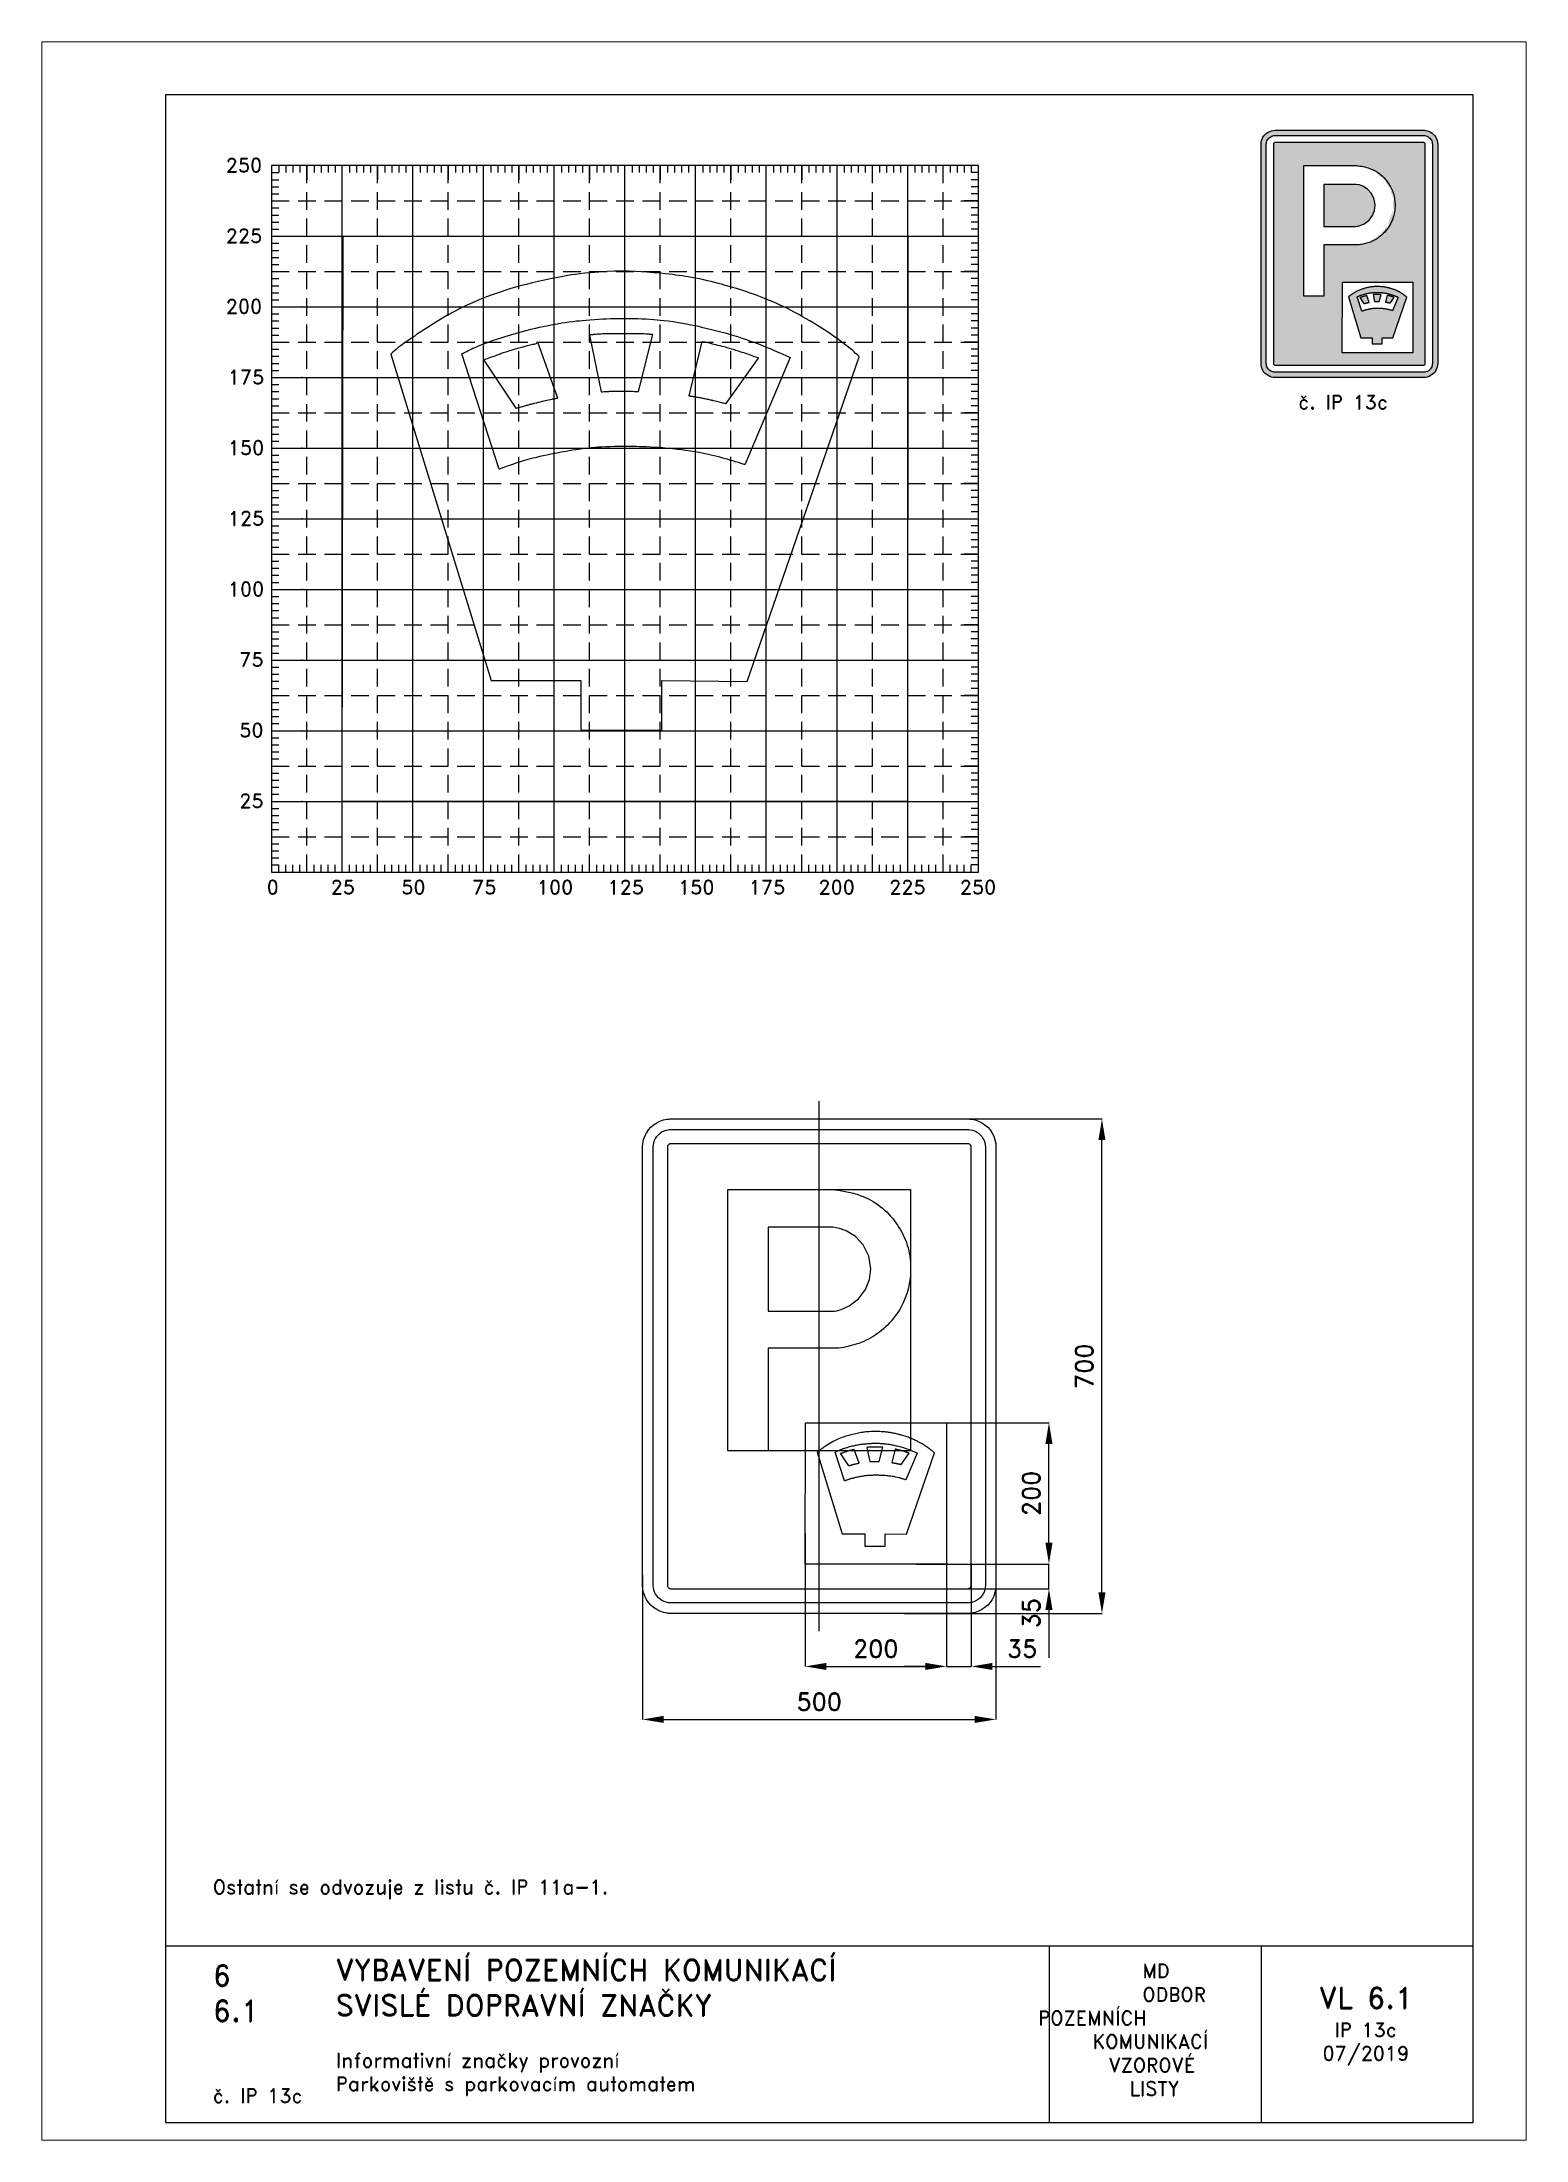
# Paper-space layout 'IP 13c' of a CAD drawing. Header units: millimetres. Extents: x 0 to 210, y 0 to 297.
# The model-space entities are those that its viewports show. They can reach past a viewport. Long polylines and large blocks are cut down to what shows.
import ezdxf

# ---------------------------------------------------------------- set-up
doc = ezdxf.new("R2010")
doc.units = ezdxf.units.MM
doc.header["$LTSCALE"] = 5
doc.linetypes.add('ČERCHOVANÁX2', pattern=[2, 1, -0.5, 0, -0.5])
doc.linetypes.add('ČÁRKOVANÁX2', pattern=[1.5, 1, -0.5])
for name, color, linetype in [('Kóty', 2, 'Continuous'), ('Pomocná', 2, 'Continuous'), ('Rozpiska', 7, 'Continuous'), ('Značka', 7, 'Continuous')]:
    doc.layers.add(name, color=color, linetype=linetype)
doc.layers.add('Rámeček', color=6, linetype='Continuous', plot=False)
doc.styles.get("Standard").update_dxf_attribs({"font": 'romand.shx', "height": 25})
doc.dimstyles.get("Standard").update_dxf_attribs({"dimtxt": 25, "dimasz": 30, "dimexe": 0.18, "dimexo": 0.0625, "dimgap": 12.5, "dimtad": 1, "dimdec": 0, "dimzin": 0, "dimdsep": 46, "dimtxsty": 'Standard', "dimcen": 0.09, "dimadec": 0, "dimazin": 0, "dimtfac": 1, "dimtdec": 0, "dimtofl": 0, "dimtmove": 0, "dimatfit": 3, "dimfxl": 1, "dimtolj": 1, "dimtzin": 0, "dimarcsym": 0})

psp = doc.layouts.new('IP 13c')

# ---------------------------------------------------------------- texts
at = {"layer": 'Pomocná', "char_height": 2, "attachment_point": 1}
for s, insert in [('\\pi1.41968;250', (24.59249, 280.56918)), ('\\pi1.41968;225', (24.59249, 270.56918)), ('\\pi1.41968;200', (24.59249, 260.56918)), ('\\pi1.70539;175', (24.59249, 250.56918)), ('\\pi1.70539;150', (24.59249, 240.56918)), ('\\pi1.70539;125', (24.59249, 230.56918)), ('\\pi1.70539;100', (24.59249, 220.56918)), ('\\pi3.32444;75', (24.59249, 210.56918)), ('\\pi3.32444;50', (24.59249, 200.56918)), ('\\pi3.32444;25', (24.59249, 190.56918)), ('\\pi2.6146;0', (29.17724, 178.34762)), ('\\pi1.66222;25', (39.19209, 178.34762)), ('\\pi1.66222;50', (49.18378, 178.34762)), ('\\pi1.66222;75', (59.20729, 178.34762)), ('\\pi0.85269;100', (69.17956, 178.34762)), ('\\pi0.85269;125', (79.16989, 178.34762)), ('\\pi0.85269;150', (89.16022, 178.34762)), ('\\pi0.85269;175', (99.18175, 178.34762)), ('\\pi0.70984;200', (109.16905, 178.34762)), ('\\pi0.70984;225', (119.18175, 178.34762)), ('\\pi0.70984;250', (129.16905, 178.34762))]:
    psp.add_mtext_dynamic_manual_height_columns(s, width=6.5625327, gutter_width=100, heights=[0], dxfattribs=dict(at, insert=insert))
at = {"layer": 'Rozpiska', "color": 7, "attachment_point": 1}
for s, width, gutter_width, heights, insert, char_height in [('\\pi5.2619;č. IP 13c', 25, 75, [0], (172.5, 247.00334), 2), ('\\P{\\H1.83333x; }\\POstatní se odvozuje z listu č. IP 11a-1.{\\H1.55556x; }', 155.5010732, 100, [0], (24.16972, 43.48877), 2), ('6', 149.0421774, 100, [0], (24.16972, 24.77144), 3), ('{\\C6;VYBAVENÍ POZEMNÍCH KOMUNIKACÍ\\P}SVISLÉ DOPRAVNÍ ZNAČKY{\\H1.34524x; }', 149.0421774, 100, [0], (41.56167, 25.56072), 3), ('\\pi14.7414;{\\C6;MD\\P\\pi2.36044;}ODBOR POZEMNÍCH{\\H1.57143x; }\\P\\pi7.69378;KOMUNIKACÍ{\\H1.5x; }\\P\\pi9.97949;{\\C6;VZOROVÉ\\H1.47619x; \\H0.67742x;\\P\\pi12.93187;LISTY\\H1.26984x; }', 33.1018405, 100, [0], (140.95347, 24.94524), 2), ('\\pi1.03113;{\\H1.5x;\\C6;VL 6.1\\P\\pi3.22158;\\H0.66667x;IP 13c\\H1.66666x; \\H0.6x;\\P\\pi1.5549;07/2019\\H1.80159x; }', 16.0622544, 100, [0], (179.65506, 21.60975), 2), ('6.1', 149.0421774, 100, [0], (24.16972, 19.77734), 3), ('{\\C6;Informativní značky provozní\\P}Parkoviště s parkovacím automatem{\\H1.83333x; }', 149.0421774, 100, [0], (41.56167, 12.28505), 2), ('{\\C6;č. IP 13c}', 18.3304929, 100, [2.66667], (24.16972, 7.27757), 2)]:
    psp.add_mtext_dynamic_manual_height_columns(s, width=width, gutter_width=gutter_width, heights=heights, dxfattribs=dict(at, insert=insert, char_height=char_height))

msp = doc.modelspace()

# ---------------------------------------------------------------- texts
at = {"layer": 'Kóty', "insert": (300, -349.5452), "char_height": 25, "attachment_point": 5, "rotation": 90}
msp.add_mtext('\\A1;35', dxfattribs=at)
at = {"layer": 'Kóty', "insert": (287.1801, -400), "char_height": 25, "attachment_point": 5}
msp.add_mtext('\\A1;35', dxfattribs=at)

# ---------------------------------------------------------------- blocks, each defined once
blk = doc.blocks.new('*D1')
at = {"layer": 'Defpoints', "color": 0, "transparency": 16777216}
for p in [(-20, -236.1), (180, -233.7), (180, -425)]:
    blk.add_point(p, dxfattribs=at)
at = {"layer": 'Kóty', "color": 0, "lineweight": -2, "transparency": 16777216}
for p, q in [((-20, -236.2), (-20, -425.2)), ((180, -233.8), (180, -425.2)), ((10, -425), (150, -425))]:
    blk.add_line(p, q, dxfattribs=at)
at = {"layer": 'Kóty', "color": 0, "transparency": 16777216}
for points in [[(10, -420), (10, -430), (-20, -425)], [(150, -420), (150, -430), (180, -425)]]:
    blk.add_solid(points, dxfattribs=at)
at = {"layer": 'Kóty', "color": 0, "transparency": 16777216, "insert": (80, -400), "char_height": 25, "attachment_point": 5}
blk.add_mtext('\\A1;200', dxfattribs=at)
blk = doc.blocks.new('*D2')
at = {"layer": 'Defpoints', "color": 0, "transparency": 16777216}
for p in [(160, -80), (325, -80), (136.9, -280)]:
    blk.add_point(p, dxfattribs=at)
at = {"layer": 'Kóty', "color": 0, "lineweight": -2, "transparency": 16777216}
for p, q in [((160.1, -80), (325.2, -80)), ((325, -250), (325, -110)), ((137, -280), (325.2, -280))]:
    blk.add_line(p, q, dxfattribs=at)
at = {"layer": 'Kóty', "color": 0, "transparency": 16777216}
for points in [[(320, -110), (330, -110), (325, -80)], [(320, -250), (330, -250), (325, -280)]]:
    blk.add_solid(points, dxfattribs=at)
at = {"layer": 'Kóty', "color": 0, "transparency": 16777216, "insert": (300, -180), "char_height": 25, "attachment_point": 5, "rotation": 90}
blk.add_mtext('\\A1;200', dxfattribs=at)
blk = doc.blocks.new('*D3')
at = {"layer": 'Defpoints', "color": 0, "transparency": 16777216}
for p in [(-250, -295.8), (250, -310), (250, -500)]:
    blk.add_point(p, dxfattribs=at)
at = {"layer": 'Kóty', "color": 0, "lineweight": -2, "transparency": 16777216}
for p, q in [((-250, -295.9), (-250, -500.2)), ((250, -310.1), (250, -500.2)), ((-220, -500), (220, -500))]:
    blk.add_line(p, q, dxfattribs=at)
at = {"layer": 'Kóty', "color": 0, "transparency": 16777216}
for points in [[(-220, -495), (-220, -505), (-250, -500)], [(220, -495), (220, -505), (250, -500)]]:
    blk.add_solid(points, dxfattribs=at)
at = {"layer": 'Kóty', "color": 0, "transparency": 16777216, "insert": (0, -475), "char_height": 25, "attachment_point": 5}
blk.add_mtext('\\A1;500', dxfattribs=at)
blk = doc.blocks.new('*D4')
at = {"layer": 'Defpoints', "color": 0, "transparency": 16777216}
for p in [(137.9, 350), (400, 350), (120.7, -350)]:
    blk.add_point(p, dxfattribs=at)
at = {"layer": 'Kóty', "color": 0, "lineweight": -2, "transparency": 16777216}
for p, q in [((137.9, 350), (400.2, 350)), ((400, -320), (400, 320)), ((120.8, -350), (400.2, -350))]:
    blk.add_line(p, q, dxfattribs=at)
at = {"layer": 'Kóty', "color": 0, "transparency": 16777216}
for points in [[(395, 320), (405, 320), (400, 350)], [(395, -320), (405, -320), (400, -350)]]:
    blk.add_solid(points, dxfattribs=at)
at = {"layer": 'Kóty', "color": 0, "transparency": 16777216, "insert": (375, 0), "char_height": 25, "attachment_point": 5, "rotation": 90}
blk.add_mtext('\\A1;700', dxfattribs=at)

# ---------------------------------------------------------------- dimensions: what is measured, and where the dimension line sits
at = {"layer": 'Kóty'}
for base, p1, p2, picture, middle in [((400, 350), (120.7468, -350), (137.8875, 350), '*D4', (375, 0)), ((325, -80), (136.9406, -280), (160, -80), '*D2', (300, -180))]:
    dim = msp.add_linear_dim(base=base, p1=p1, p2=p2, angle=90, dimstyle='Standard', dxfattribs=at)
    dim.commit()
    dim.dimension.update_dxf_attribs({"geometry": picture, "text_midpoint": middle})
for base, p1, p2, picture, middle in [((180, -425), (-20, -236.1052), (180, -233.716), '*D1', (80, -400)), ((250, -500), (-250, -295.8318), (250, -310), '*D3', (0, -475))]:
    dim = msp.add_linear_dim(base=base, p1=p1, p2=p2, dimstyle='Standard', dxfattribs=at)
    dim.commit()
    dim.dimension.update_dxf_attribs({"geometry": picture, "text_midpoint": middle})

# ---------------------------------------------------------------- linework, layer by layer
at = {"layer": 'Kóty'}
for p, q in [((180, -233.716), (180, -425.18)), ((325, -250), (325, -220)), ((136.9406, -280), (325.18, -280)), ((215, -280), (215, -425.18)), ((138.8188, -315), (325.18, -315)), ((325, -345), (325, -412.8153)), ((150, -425), (120, -425)), ((245, -425), (312.8153, -425))]:
    msp.add_line(p, q, dxfattribs=at)
for points in [[(325, -315), (325, -280)], [(180, -425), (215, -425)]]:
    msp.add_lwpolyline(points, dxfattribs=at)
for points in [[(320, -250), (330, -250), (325, -280)], [(320, -345), (330, -345), (325, -315)], [(150, -420), (150, -430), (180, -425)], [(245, -420), (245, -430), (215, -425)]]:
    msp.add_solid(points, dxfattribs=at)
at = {"layer": 'Značka', "color": 6, "linetype": 'ČERCHOVANÁX2', "ltscale": 5}
msp.add_lwpolyline([(0, -375), (0, 375)], dxfattribs=at)
at = {"layer": 'Značka', "color": 5}
for points in [[(-210, -350), (-210.2, -349.9995), (-210.3, -349.9988, -0.0321716), (-215.5, -349.637), (-220.6, -348.5823), (-225.5, -346.9227), (-230.1, -344.5885), (-234.4, -341.714), (-238.3, -338.2843), (-241.7, -334.4026), (-244.6, -330.0906), (-246.9, -325.4605), (-248.6, -320.5549), (-249.7, -315.4767), (-250, -310.314), (-250, -310.157), (-250, -310), (-250, 310), (-250, 310.157), (-250, 310.314), (-249.6, 315.479), (-248.6, 320.555), (-246.9, 325.464), (-244.6, 330.091), (-241.7, 334.402), (-238.3, 338.284), (-234.4, 341.717), (-230.1, 344.589), (-225.5, 346.906), (-220.6, 348.582), (-215.5, 349.654, -0.0367311), (-210.3, 349.999), (-210.2, 350), (-210, 350), (210, 350), (210.2, 350), (210.3, 349.999, -0.0321716), (215.5, 349.637), (220.6, 348.582), (225.5, 346.923), (230.1, 344.589), (234.4, 341.714), (238.3, 338.284), (241.7, 334.403), (244.6, 330.091), (246.9, 325.46), (248.6, 320.555), (249.7, 315.477), (250, 310.314), (250, 310.157), (250, 310), (250, -310), (250, -310.157), (250, -310.314), (249.6, -315.4791), (248.6, -320.5549), (246.9, -325.4636), (244.6, -330.0906), (241.7, -334.4017), (238.3, -338.2843), (234.4, -341.7172), (230.1, -344.5885), (225.5, -346.9061), (220.6, -348.5823), (215.5, -349.6542, -0.0367341), (210.3, -349.9988), (210.2, -349.9996), (210, -350), (-210, -350)], [(-210, -335), (-210.1, -334.9997), (-210.2, -334.9992, -0.0321601), (-213.4, -334.7731), (-216.6, -334.1139), (-219.7, -333.0767), (-222.6, -331.6178), (-225.3, -329.8212), (-227.7, -327.6777), (-229.8, -325.2516), (-231.6, -322.5566), (-233.1, -319.6628), (-234.1, -316.5968), (-234.8, -313.423), (-235, -310.196), (-235, -310.098), (-235, -310), (-235, 310), (-235, 310.098), (-235, 310.196), (-234.8, 313.424), (-234.1, 316.597), (-233.1, 319.665), (-231.6, 322.557), (-229.8, 325.251), (-227.7, 327.678), (-225.3, 329.823), (-222.6, 331.618), (-219.7, 333.066), (-216.6, 334.114), (-213.4, 334.784, -0.0367287), (-210.2, 334.999), (-210.1, 335), (-210, 335), (210, 335), (210.1, 335), (210.2, 334.999, -0.0321789), (213.4, 334.773), (216.6, 334.114), (219.7, 333.077), (222.6, 331.618), (225.3, 329.821), (227.7, 327.678), (229.8, 325.252), (231.6, 322.557), (233.1, 319.663), (234.1, 316.597), (234.8, 313.423), (235, 310.196), (235, 310.098), (235, 310), (235, -310), (235, -310.098), (235, -310.196), (234.8, -313.424), (234.1, -316.5968), (233.1, -319.6648), (231.6, -322.5566), (229.8, -325.2511), (227.7, -327.6777), (225.3, -329.8233), (222.6, -331.6178), (219.7, -333.0663), (216.6, -334.1139), (213.4, -334.7839), (210.2, -334.9992), (210.1, -334.9997), (210, -335), (-210, -335)], [(-129.2, -119.961), (-129.2, 250.039), (20.5, 250.039), (22.7, 249.754), (24.9, 249.46, -0.0253522), (43.9, 246.011, -0.0429014), (62.2, 240.018, -0.0795989), (89.4, 223.722, -0.0764711), (110.5, 199.742, -0.076941), (124.5, 171.213, -0.075794), (129.2, 139.771, -0.0939876), (122.6, 99.087, -0.0983535), (101.5, 63.844, -0.0732787), (79.2, 43.988, -0.067711), (52.4, 31.122), (38.4, 27.282, -0.0378956), (24.1, 25.495), (21.7, 25.383), (19.3, 25.302), (-72.5, 25.302), (-72.5, -119.961), (-129.2, -119.961)], [(-72.5, 196.89), (-72.5, 77.873), (15.1, 77.873), (16.8, 77.875), (18.6, 77.911, 0.0671521), (30.9, 80.101), (42.4, 85.311), (55.7, 95.396), (65.5, 108.783), (71.1, 122.785), (72.8, 137.844), (70.1, 155.791), (62.1, 171.915), (51.3, 183.454), (37.8, 191.648), (28.7, 195.041), (19.2, 196.697), (17.7, 196.805), (16.3, 196.89), (-72.5, 196.89)], [(64.4, -254.74), (93, -254.815), (93, -237.28), (123.2, -237.632), (162.8, -122.659), (162.7, -122.57), (162.7, -122.481), (162.2, -121.961), (161.6, -121.459), (161.1, -120.966), (160.6, -120.486), (159.8, -119.869), (159.1, -119.267), (158.3, -118.659), (157.5, -118.063), (156.6, -117.357), (155.6, -116.661), (154.5, -115.824), (153.3, -114.998), (152.3, -114.363), (151.4, -113.736), (150.3, -112.975), (149.1, -112.227), (147.9, -111.498), (146.8, -110.781), (145.4, -109.934), (143.9, -109.105), (142.8, -108.481), (141.7, -107.868), (140.8, -107.38), (139.9, -106.899), (138.8, -106.303), (137.7, -105.721), (136.5, -105.15), (135.4, -104.594), (134, -103.947), (132.6, -103.324), (131.1, -102.701), (129.6, -102.101), (128.5, -101.638), (127.3, -101.189), (125.8, -100.645), (124.3, -100.121), (122.8, -99.613), (121.3, -99.121), (119.5, -98.546), (117.7, -97.995), (116.4, -97.627), (115.1, -97.27), (114.1, -96.988), (113.1, -96.713), (111.8, -96.377), (110.5, -96.053), (109.2, -95.741), (107.9, -95.442), (106.3, -95.1), (104.8, -94.786), (103.6, -94.567), (102.4, -94.365), (101.4, -94.21), (100.4, -94.063), (99.2, -93.888), (98, -93.726), (96.8, -93.573), (95.6, -93.431), (94.2, -93.273), (92.7, -93.128), (90.2, -92.896), (87.7, -92.703), (85.7, -92.579), (83.7, -92.489), (81.2, -92.416), (78.7, -92.392, 0.00554818), (76.2, -92.416), (73.7, -92.499), (70.7, -92.672), (67.7, -92.918), (65.8, -93.096), (64, -93.304), (62.5, -93.496), (61.1, -93.709), (59.2, -94.001), (57.4, -94.321), (55.6, -94.666), (53.7, -95.038), (51.5, -95.516), (49.3, -96.018), (47.2, -96.521), (45.1, -97.046), (43.4, -97.487), (41.7, -97.95), (39.6, -98.555), (37.5, -99.194), (35.5, -99.864), (33.4, -100.578), (31, -101.483), (28.6, -102.443), (26.1, -103.518), (23.6, -104.659), (21.6, -105.623), (19.7, -106.637), (17.2, -107.971), (14.8, -109.365), (12.4, -110.844), (10, -112.371), (8.1, -113.579), (6.3, -114.807), (5.6, -115.315), (4.8, -115.825), (4.5, -116.084), (4.1, -116.343), (4, -116.424), (3.8, -116.505), (3.2, -116.967), (2.5, -117.433), (1.9, -117.871), (1.3, -118.314), (0.5, -118.858), (-0.2, -119.415), (-0.8, -119.95), (-1.5, -120.503), (-2.1, -121.045), (-2.7, -121.617), (-2.7, -121.694), (-2.8, -121.772), (32.6, -237.28), (64.4, -237.28), (64.4, -254.74)]]:
    msp.add_lwpolyline(points, format="xyb", dxfattribs=at)
for points in [[(-210, -315), (210, -315), (210, -315), (210, -315), (210.7, -314.955), (211.3, -314.823), (211.9, -314.615), (212.5, -314.324), (213.1, -313.964), (213.5, -313.536), (214, -313.05), (214.3, -312.511), (214.6, -311.933), (214.8, -311.319), (215, -310.685), (215, -310.039), (215, -310.02), (215, -310), (215, 310), (215, 310.02), (215, 310.039), (215, 310.685), (214.8, 311.319), (214.6, 311.933), (214.3, 312.511), (214, 313.05), (213.5, 313.536), (213.1, 313.965), (212.5, 314.324), (211.9, 314.613), (211.3, 314.823), (210.7, 314.957), (210, 315), (210, 315), (210, 315), (-210, 315), (-210, 315), (-210, 315), (-210.7, 314.955), (-211.3, 314.823), (-211.9, 314.615), (-212.5, 314.324), (-213.1, 313.964), (-213.5, 313.536), (-214, 313.05), (-214.3, 312.511), (-214.6, 311.933), (-214.8, 311.319), (-215, 310.685), (-215, 310.039), (-215, 310.02), (-215, 310), (-215, -310), (-215, -310.02), (-215, -310.039), (-215, -310.685), (-214.8, -311.319), (-214.6, -311.933), (-214.3, -312.511), (-214, -313.05), (-213.5, -313.536), (-213.1, -313.965), (-212.5, -314.324), (-211.9, -314.613), (-211.3, -314.823), (-210.7, -314.957), (-210, -315), (-210, -315), (-210, -315)], [(-20, -280), (-19.7, -80), (180, -80), (179.9, -280), (-20, -280)], [(35.5, -162.448), (22.3, -121.563), (22.4, -121.526), (22.5, -121.489), (23, -121.234), (23.5, -120.979), (24, -120.738), (24.5, -120.499), (24.9, -120.264), (25.4, -120.031), (25.8, -119.848), (26.2, -119.668), (26.7, -119.449), (27.2, -119.234), (28.4, -118.714), (29.7, -118.218), (30.7, -117.821), (31.7, -117.441), (32.8, -117.071), (33.8, -116.714), (34.7, -116.435), (35.5, -116.161), (36.6, -115.825), (37.6, -115.496), (39.6, -114.891), (41.6, -114.307), (43.3, -113.833), (45, -113.375), (46.7, -112.936), (48.4, -112.518), (49.7, -112.199), (51.1, -111.899), (52.8, -111.549), (54.5, -111.224), (56.1, -110.945), (57.6, -110.688), (58.9, -110.491), (60.2, -110.311), (61.6, -110.145), (62.9, -109.994), (63.9, -109.884), (65, -109.782), (66.3, -109.668), (67.6, -109.566), (69.2, -109.449), (70.8, -109.348), (72.2, -109.277), (73.5, -109.22), (74.9, -109.173), (76.2, -109.139), (77.3, -109.119), (78.4, -109.106), (79.7, -109.1), (81.1, -109.105), (82.8, -109.128), (84.5, -109.172), (86, -109.223), (87.4, -109.29), (88.8, -109.373), (90.2, -109.474), (91.4, -109.566), (92.5, -109.672), (93.9, -109.823), (95.3, -109.992), (97.1, -110.227), (98.9, -110.493), (100.4, -110.74), (101.8, -111.011), (103.3, -111.3), (104.8, -111.608), (106, -111.866), (107.1, -112.136), (108.6, -112.488), (110.1, -112.849), (112, -113.321), (113.9, -113.81), (115.4, -114.236), (117, -114.683), (118.5, -115.147), (120.1, -115.63), (121.3, -116.03), (122.6, -116.445), (124.1, -116.983), (125.6, -117.541), (127.2, -118.125), (128.7, -118.728), (130, -119.245), (131.3, -119.776), (132.5, -120.315), (133.8, -120.862), (134.8, -121.304), (135.8, -121.75), (136.9, -122.225), (138, -122.701), (138.2, -122.785), (138.4, -122.869), (122.4, -160.864), (122.3, -160.818), (122.1, -160.772), (121.1, -160.45), (120.1, -160.13), (119.1, -159.828), (118.1, -159.529), (117.1, -159.235), (116.2, -158.947), (115.4, -158.721), (114.6, -158.5), (113.6, -158.232), (112.6, -157.973), (110.5, -157.472), (108.4, -157.02), (106.7, -156.674), (105, -156.358), (103.2, -156.07), (101.4, -155.809), (100, -155.619), (98.6, -155.446), (96.8, -155.253), (95.1, -155.082), (93.4, -154.938), (91.8, -154.812), (90.4, -154.721), (89, -154.644), (87.6, -154.58), (86.2, -154.528), (85.1, -154.494), (84, -154.471), (82.6, -154.455), (81.2, -154.446), (79.5, -154.433), (77.7, -154.432), (76.2, -154.451), (74.7, -154.491), (73.2, -154.547), (71.7, -154.624), (70.5, -154.699), (69.3, -154.79), (67.9, -154.925), (66.4, -155.082), (65, -155.242), (63.7, -155.42), (62.6, -155.581), (61.4, -155.753), (60.3, -155.934), (59.2, -156.126), (58.3, -156.285), (57.4, -156.45), (56.3, -156.665), (55.2, -156.883), (53.8, -157.168), (52.3, -157.461), (51.1, -157.717), (49.9, -157.986), (48.7, -158.268), (47.5, -158.564), (46.6, -158.811), (45.6, -159.072), (44.4, -159.416), (43.3, -159.774), (42.3, -160.062), (41.4, -160.359), (40.6, -160.617), (39.9, -160.883), (39.1, -161.154), (38.3, -161.431), (37.7, -161.654), (37.1, -161.88), (36.4, -162.121), (35.8, -162.363), (35.7, -162.405), (35.5, -162.448)], [(41.4, -140.898), (41.4, -140.884), (41.5, -140.87), (41.8, -140.769), (42.2, -140.669), (42.5, -140.574), (42.9, -140.478), (43.2, -140.383), (43.6, -140.287), (43.9, -140.211), (44.2, -140.135), (44.5, -140.039), (44.9, -139.944), (45.2, -139.842), (45.6, -139.74), (45.9, -139.656), (46.2, -139.571), (46.5, -139.487), (46.8, -139.403), (47.1, -139.335), (47.3, -139.267), (47.6, -139.182), (47.9, -139.098), (48.7, -138.904), (49.4, -138.719), (50.1, -138.565), (50.7, -138.412), (51.3, -138.263), (51.9, -138.119), (52.4, -138.007), (52.9, -137.899), (53.6, -137.773), (54.2, -137.649), (54.4, -137.6), (54.7, -137.551), (54.9, -137.51), (55.1, -137.469), (55.3, -137.43), (55.5, -137.391), (55.7, -137.361), (55.8, -137.332), (56, -137.301), (56.2, -137.273), (56.2, -137.268), (56.2, -137.263), (49.3, -117.859), (49.3, -117.858), (49.3, -117.857), (49, -117.829), (48.7, -118.006), (47.9, -118.262), (47.3, -118.361), (46.4, -118.566), (45.4, -118.841), (44.6, -119.059), (43.8, -119.261), (42.9, -119.506), (42, -119.762), (41.1, -120.002), (40.3, -120.248), (39.7, -120.428), (39.1, -120.612), (38.5, -120.795), (37.9, -120.983), (37.4, -121.148), (36.9, -121.314), (36.2, -121.557), (35.5, -121.806), (34.7, -122.106), (33.9, -122.409), (33.1, -122.666), (32.4, -122.921), (31.8, -123.147), (31.2, -123.374), (30.8, -123.533), (30.3, -123.699), (30.2, -123.745), (30.1, -123.794), (30.1, -123.802), (30.1, -123.811), (30.1, -123.817), (30.1, -123.824), (41.4, -140.898)], [(71.6, -135.076), (71.6, -135.071), (71.7, -135.066), (72.1, -135.034), (72.5, -135.005), (72.8, -134.979), (73.2, -134.956), (73.6, -134.935), (74, -134.916), (74.3, -134.903), (74.5, -134.891), (74.9, -134.879), (75.2, -134.869), (75.2, -134.868), (75.3, -134.866), (75.4, -134.863), (75.5, -134.86), (75.6, -134.853), (75.8, -134.848), (76.2, -134.835), (76.6, -134.825), (77.1, -134.814), (77.6, -134.808), (78.2, -134.804), (78.7, -134.804), (79.1, -134.806), (79.5, -134.81), (80.1, -134.816), (80.6, -134.825), (81.1, -134.839), (81.6, -134.854), (82, -134.865), (82.4, -134.876), (82.8, -134.886), (83.3, -134.897), (83.6, -134.905), (83.9, -134.913), (84.3, -134.922), (84.6, -134.931), (84.7, -134.932), (84.8, -134.934), (89.9, -114.826), (89.9, -114.823), (89.8, -114.819), (89.5, -114.796), (89.3, -114.774), (89, -114.752), (88.7, -114.731), (88.5, -114.71), (88.2, -114.69), (88, -114.674), (87.8, -114.657), (87.5, -114.636), (87.2, -114.616), (86.7, -114.59), (86.2, -114.575), (85.7, -114.564), (85.2, -114.555), (84.8, -114.549), (84.3, -114.545), (84, -114.543), (83.6, -114.542), (83.2, -114.542), (82.8, -114.542), (82.8, -114.542), (82.7, -114.542), (82.6, -114.542), (82.5, -114.542), (82.4, -114.542), (82.2, -114.542), (81.8, -114.542), (81.4, -114.542), (80.9, -114.542), (80.4, -114.542), (79.8, -114.542), (79.3, -114.542), (78.9, -114.542), (78.4, -114.542), (78, -114.542), (77.5, -114.542), (77.5, -114.542), (77.4, -114.542), (77.3, -114.542), (77.2, -114.542), (76.9, -114.542), (76.7, -114.541), (76.2, -114.54), (75.6, -114.54), (74.9, -114.541), (74.2, -114.546), (73.4, -114.556), (72.7, -114.573), (72.1, -114.593), (71.5, -114.619), (70.8, -114.662), (70.1, -114.718), (69.7, -114.746), (69.4, -114.775), (69.2, -114.801), (68.9, -114.827), (68.6, -114.854), (68.4, -114.88), (68.1, -114.901), (67.9, -114.921), (67.7, -114.942), (67.5, -114.962), (67.4, -114.965), (67.4, -114.968), (71.6, -135.076)], [(102.6, -136.484), (102.6, -136.488), (102.6, -136.491), (102.8, -136.514), (103, -136.537), (103.1, -136.558), (103.3, -136.58), (103.4, -136.601), (103.6, -136.622), (103.7, -136.64), (103.8, -136.657), (104, -136.679), (104.2, -136.701), (104.6, -136.767), (105.1, -136.838), (105.4, -136.901), (105.8, -136.967), (106.2, -137.036), (106.6, -137.106), (106.9, -137.164), (107.2, -137.222), (107.5, -137.295), (107.9, -137.371), (108.3, -137.458), (108.7, -137.548), (109.1, -137.622), (109.4, -137.696), (109.8, -137.77), (110.1, -137.844), (110.4, -137.903), (110.6, -137.962), (111, -138.035), (111.3, -138.109), (111.9, -138.236), (112.4, -138.368), (112.8, -138.479), (113.3, -138.59), (113.7, -138.702), (114.2, -138.814), (114.5, -138.902), (114.9, -138.99), (115.3, -139.083), (115.6, -139.174), (115.7, -139.19), (115.8, -139.206), (127.2, -123.113), (127.1, -123.075), (127, -123.037), (126.3, -122.771), (125.5, -122.505), (124.8, -122.254), (124.1, -122.005), (123.4, -121.759), (122.7, -121.517), (122.1, -121.325), (121.5, -121.137), (120.8, -120.909), (120.1, -120.682), (119.2, -120.409), (118.4, -120.14), (117.7, -119.924), (117, -119.714), (116.2, -119.51), (115.5, -119.31), (115, -119.154), (114.4, -119.001), (113.7, -118.815), (112.9, -118.631), (112.3, -118.459), (111.6, -118.29), (111, -118.152), (110.4, -118.018), (109.9, -117.886), (109.3, -117.756), (108.8, -117.653), (108.4, -117.55), (107.9, -117.442), (107.4, -117.335), (107.3, -117.316), (107.2, -117.297), (102.6, -136.484)]]:
    msp.add_lwpolyline(points, dxfattribs=at)
at = {"layer": 'Značka', "color": 6, "linetype": 'ČÁRKOVANÁX2', "ltscale": 2.5}
msp.add_lwpolyline([(-129.192, -120), (-129.192, 250), (129.191, 250), (129.191, -120), (-129.192, -120)], dxfattribs=at)

msp.set_redraw_order([(e.dxf.handle, doc.entitydb.next_handle()) for e in msp.query("TEXT MTEXT ATTDEF DIMENSION ARC_DIMENSION")])  # texts and dimensions are drawn at this point

# ---------------------------------------------------------------- hatches: boundary and pattern name
at = {"layer": 'Značka'}
h = psp.add_hatch(color=170, dxfattribs=at)
h.dxf.hatch_style = 1
edge = h.paths.add_edge_path(flags=16)
edge.add_line((174.5, 250.25), (174.495, 250.25001))
edge.add_line((174.495, 250.25001), (174.49, 250.25004))
edge.add_arc((174.49774, 251.49744), 1.24742, 262.2721962, 269.6446274, ccw=False)
edge.add_line((174.33, 250.26134), (174.17, 250.2943))
edge.add_line((174.17, 250.2943), (174.015, 250.34616))
edge.add_line((174.015, 250.34616), (173.87, 250.41911))
edge.add_line((173.87, 250.41911), (173.735, 250.50894))
edge.add_line((173.735, 250.50894), (173.615, 250.61611))
edge.add_line((173.615, 250.61611), (173.51, 250.73742))
edge.add_line((173.51, 250.73742), (173.42, 250.87217))
edge.add_line((173.42, 250.87217), (173.345, 251.01686))
edge.add_line((173.345, 251.01686), (173.295, 251.17016))
edge.add_line((173.295, 251.17016), (173.26, 251.32885))
edge.add_line((173.26, 251.32885), (173.25, 251.4902))
edge.add_line((173.25, 251.4902), (173.25, 251.4951))
edge.add_line((173.25, 251.4951), (173.25, 251.5))
edge.add_line((173.25, 251.5), (173.25, 282.5))
edge.add_line((173.25, 282.5), (173.25, 282.5049))
edge.add_line((173.25, 282.5049), (173.25, 282.5098))
edge.add_line((173.25, 282.5098), (173.26, 282.6712))
edge.add_line((173.26, 282.6712), (173.295, 282.82985))
edge.add_line((173.295, 282.82985), (173.345, 282.98325))
edge.add_line((173.345, 282.98325), (173.42, 283.12785))
edge.add_line((173.42, 283.12785), (173.51, 283.26255))
edge.add_line((173.51, 283.26255), (173.615, 283.3839))
edge.add_line((173.615, 283.3839), (173.735, 283.49115))
edge.add_line((173.735, 283.49115), (173.87, 283.5809))
edge.add_line((173.87, 283.5809), (174.015, 283.6533))
edge.add_line((174.015, 283.6533), (174.17, 283.7057))
edge.add_line((174.17, 283.7057), (174.33, 283.7392))
edge.add_line((174.33, 283.7392), (174.49, 283.74995))
edge.add_line((174.49, 283.74995), (174.495, 283.75))
edge.add_line((174.495, 283.75), (174.5, 283.75))
edge.add_line((174.5, 283.75), (195.5, 283.75))
edge.add_line((195.5, 283.75), (195.505, 283.75))
edge.add_line((195.505, 283.75), (195.51, 283.74995))
edge.add_arc((195.50235, 282.50329), 1.24669, 82.2718142, 89.6485725, ccw=False)
edge.add_line((195.67, 283.73865), (195.83, 283.7057))
edge.add_line((195.83, 283.7057), (195.985, 283.65385))
edge.add_line((195.985, 283.65385), (196.13, 283.5809))
edge.add_line((196.13, 283.5809), (196.265, 283.49105))
edge.add_line((196.265, 283.49105), (196.385, 283.3839))
edge.add_line((196.385, 283.3839), (196.49, 283.2626))
edge.add_line((196.49, 283.2626), (196.58, 283.12785))
edge.add_line((196.58, 283.12785), (196.655, 282.98315))
edge.add_line((196.655, 282.98315), (196.705, 282.82985))
edge.add_line((196.705, 282.82985), (196.74, 282.67115))
edge.add_line((196.74, 282.67115), (196.75, 282.5098))
edge.add_line((196.75, 282.5098), (196.75, 282.5049))
edge.add_line((196.75, 282.5049), (196.75, 282.5))
edge.add_line((196.75, 282.5), (196.75, 251.5))
edge.add_line((196.75, 251.5), (196.75, 251.4951))
edge.add_line((196.75, 251.4951), (196.75, 251.4902))
edge.add_line((196.75, 251.4902), (196.74, 251.3288))
edge.add_line((196.74, 251.3288), (196.705, 251.17016))
edge.add_line((196.705, 251.17016), (196.655, 251.01676))
edge.add_line((196.655, 251.01676), (196.58, 250.87217))
edge.add_line((196.58, 250.87217), (196.49, 250.73744))
edge.add_line((196.49, 250.73744), (196.385, 250.61611))
edge.add_line((196.385, 250.61611), (196.265, 250.50883))
edge.add_line((196.265, 250.50883), (196.13, 250.41911))
edge.add_line((196.13, 250.41911), (195.985, 250.34668))
edge.add_line((195.985, 250.34668), (195.83, 250.2943))
edge.add_line((195.83, 250.2943), (195.67, 250.2608))
edge.add_line((195.67, 250.2608), (195.51, 250.25004))
edge.add_line((195.51, 250.25004), (195.505, 250.25001))
edge.add_line((195.505, 250.25001), (195.5, 250.25))
edge.add_line((195.5, 250.25), (174.5, 250.25))
edge = h.paths.add_edge_path()
edge.add_line((174.5, 249.5), (174.49, 249.50002))
edge.add_line((174.49, 249.50002), (174.485, 249.50006))
edge.add_arc((174.49534, 251.52622), 2.02619, 262.3324295, 269.7074707, ccw=False)
edge.add_line((174.225, 249.51815), (173.97, 249.57088))
edge.add_line((173.97, 249.57088), (173.725, 249.65386))
edge.add_line((173.725, 249.65386), (173.495, 249.77057))
edge.add_line((173.495, 249.77057), (173.28, 249.9143))
edge.add_line((173.28, 249.9143), (173.085, 250.08578))
edge.add_line((173.085, 250.08578), (172.915, 250.27987))
edge.add_line((172.915, 250.27987), (172.77, 250.49547))
edge.add_line((172.77, 250.49547), (172.655, 250.72697))
edge.add_line((172.655, 250.72697), (172.57, 250.97225))
edge.add_line((172.57, 250.97225), (172.515, 251.22616))
edge.add_line((172.515, 251.22616), (172.5, 251.4843))
edge.add_line((172.5, 251.4843), (172.5, 251.49215))
edge.add_line((172.5, 251.49215), (172.5, 251.5))
edge.add_line((172.5, 251.5), (172.5, 282.5))
edge.add_line((172.5, 282.5), (172.5, 282.50785))
edge.add_line((172.5, 282.50785), (172.5, 282.5157))
edge.add_line((172.5, 282.5157), (172.52, 282.77395))
edge.add_line((172.52, 282.77395), (172.57, 283.02775))
edge.add_line((172.57, 283.02775), (172.655, 283.2732))
edge.add_line((172.655, 283.2732), (172.77, 283.50455))
edge.add_line((172.77, 283.50455), (172.915, 283.7201))
edge.add_line((172.915, 283.7201), (173.085, 283.9142))
edge.add_line((173.085, 283.9142), (173.28, 284.08585))
edge.add_line((173.28, 284.08585), (173.495, 284.22945))
edge.add_line((173.495, 284.22945), (173.725, 284.3453))
edge.add_line((173.725, 284.3453), (173.97, 284.4291))
edge.add_line((173.97, 284.4291), (174.225, 284.4827))
edge.add_line((174.225, 284.4827), (174.485, 284.49995))
edge.add_line((174.485, 284.49995), (174.49, 284.5))
edge.add_line((174.49, 284.5), (174.5, 284.5))
edge.add_line((174.5, 284.5), (195.5, 284.5))
edge.add_line((195.5, 284.5), (195.51, 284.5))
edge.add_line((195.51, 284.5), (195.515, 284.49995))
edge.add_arc((195.50458, 282.47378), 2.02619, 82.3302364, 89.7052776, ccw=False)
edge.add_line((195.775, 284.48185), (196.03, 284.4291))
edge.add_line((196.03, 284.4291), (196.275, 284.34615))
edge.add_line((196.275, 284.34615), (196.505, 284.22945))
edge.add_line((196.505, 284.22945), (196.72, 284.0857))
edge.add_line((196.72, 284.0857), (196.915, 283.9142))
edge.add_line((196.915, 283.9142), (197.085, 283.72015))
edge.add_line((197.085, 283.72015), (197.23, 283.50455))
edge.add_line((197.23, 283.50455), (197.345, 283.273))
edge.add_line((197.345, 283.273), (197.43, 283.02775))
edge.add_line((197.43, 283.02775), (197.485, 282.77385))
edge.add_line((197.485, 282.77385), (197.5, 282.5157))
edge.add_line((197.5, 282.5157), (197.5, 282.50785))
edge.add_line((197.5, 282.50785), (197.5, 282.5))
edge.add_line((197.5, 282.5), (197.5, 251.5))
edge.add_line((197.5, 251.5), (197.5, 251.49215))
edge.add_line((197.5, 251.49215), (197.5, 251.4843))
edge.add_line((197.5, 251.4843), (197.48, 251.22604))
edge.add_line((197.48, 251.22604), (197.43, 250.97225))
edge.add_line((197.43, 250.97225), (197.345, 250.72682))
edge.add_line((197.345, 250.72682), (197.23, 250.49547))
edge.add_line((197.23, 250.49547), (197.085, 250.27991))
edge.add_line((197.085, 250.27991), (196.915, 250.08578))
edge.add_line((196.915, 250.08578), (196.72, 249.91414))
edge.add_line((196.72, 249.91414), (196.505, 249.77057))
edge.add_line((196.505, 249.77057), (196.275, 249.65469))
edge.add_line((196.275, 249.65469), (196.03, 249.57088))
edge.add_line((196.03, 249.57088), (195.775, 249.51729))
edge.add_line((195.775, 249.51729), (195.515, 249.50006))
edge.add_line((195.515, 249.50006), (195.51, 249.50002))
edge.add_line((195.51, 249.50002), (195.5, 249.5))
edge.add_line((195.5, 249.5), (174.5, 249.5))
h = psp.add_hatch(color=170, dxfattribs=at)
h.dxf.hatch_style = 1
edge = h.paths.add_edge_path(flags=16)
edge.add_line((178.54, 261.00195), (178.54, 279.50195))
edge.add_line((178.54, 279.50195), (186.025, 279.50195))
edge.add_line((186.025, 279.50195), (186.135, 279.4877))
edge.add_line((186.135, 279.4877), (186.245, 279.473))
edge.add_arc((185.02055, 270.02477), 9.52724, 76.806816, 82.6158679, ccw=False)
edge.add_arc((185.90956, 273.82854), 5.62096, 66.9539599, 76.780211, ccw=False)
edge.add_arc((186.24713, 274.34915), 5.0109, 49.9712601, 68.1756015, ccw=False)
edge.add_arc((186.10064, 274.15775), 5.25168, 32.5986245, 50.0904662, ccw=False)
edge.add_arc((186.26756, 274.01287), 5.19345, 17.3390611, 34.9379661, ccw=False)
edge.add_arc((186.18685, 274.00393), 5.27317, -0.167064, 17.1704921, ccw=False)
edge.add_arc((185.93198, 273.84147), 5.52998, -19.9532261, 1.5240524, ccw=False)
edge.add_arc((186.1667, 273.72899), 5.27102, 317.8566748, 340.3253729, ccw=False)
edge.add_arc((186.14862, 273.47934), 5.12072, 303.2998447, 320.0641218, ccw=False)
edge.add_arc((185.92572, 273.80256), 5.51325, 287.8971972, 303.3917645, ccw=False)
edge.add_line((187.62, 268.5561), (186.92, 268.3641))
edge.add_arc((185.9739, 273.02956), 4.76042, 272.7826049, 281.4634828, ccw=False)
edge.add_line((186.205, 268.27475), (186.085, 268.26915))
edge.add_line((186.085, 268.26915), (185.965, 268.2651))
edge.add_line((185.965, 268.2651), (181.375, 268.2651))
edge.add_line((181.375, 268.2651), (181.375, 261.00195))
edge.add_line((181.375, 261.00195), (178.54, 261.00195))
h.paths.add_polyline_path([(174.5, 251.25), (195.5, 251.25), (195.535, 251.25225), (195.565, 251.25885), (195.595, 251.26925), (195.625, 251.2838), (195.655, 251.3018), (195.675, 251.3232), (195.7, 251.3475), (195.715, 251.37445), (195.73, 251.40335), (195.74, 251.43405), (195.75, 251.46575), (195.75, 251.49805), (195.75, 251.499), (195.75, 251.5), (195.75, 282.5), (195.75, 282.501), (195.75, 282.50195), (195.75, 282.53425), (195.74, 282.56595), (195.73, 282.59665), (195.715, 282.62555), (195.7, 282.6525), (195.675, 282.6768), (195.655, 282.69825), (195.625, 282.7162), (195.595, 282.73065), (195.565, 282.74115), (195.535, 282.74785), (195.5, 282.75), (174.5, 282.75), (174.465, 282.74775), (174.435, 282.74115), (174.405, 282.73075), (174.375, 282.7162), (174.345, 282.6982), (174.325, 282.6768), (174.3, 282.6525), (174.285, 282.62555), (174.27, 282.59665), (174.26, 282.56595), (174.25, 282.53425), (174.25, 282.50195), (174.25, 282.501), (174.25, 282.5), (174.25, 251.5), (174.25, 251.499), (174.25, 251.49805), (174.25, 251.46575), (174.26, 251.43405), (174.27, 251.40335), (174.285, 251.37445), (174.3, 251.3475), (174.325, 251.3232), (174.345, 251.30175), (174.375, 251.2838), (174.405, 251.26935), (174.435, 251.25885), (174.465, 251.25215)])
h.paths.add_polyline_path([(184, 253), (184.015, 263), (194, 263), (193.995, 253)], flags=16)
h = psp.add_hatch(color=170, dxfattribs=at)
h.dxf.hatch_style = 1
edge = h.paths.add_edge_path()
edge.add_line((181.375, 276.8445), (181.375, 270.89365))
edge.add_line((181.375, 270.89365), (185.755, 270.89365))
edge.add_line((185.755, 270.89365), (185.84, 270.89375))
edge.add_line((185.84, 270.89375), (185.93, 270.89555))
edge.add_arc((185.83168, 273.22955), 2.33607, 272.4121206, 287.7791772)
edge.add_line((186.545, 271.00505), (187.12, 271.26555))
edge.add_line((187.12, 271.26555), (187.785, 271.7698))
edge.add_line((187.785, 271.7698), (188.275, 272.43915))
edge.add_line((188.275, 272.43915), (188.555, 273.13925))
edge.add_line((188.555, 273.13925), (188.64, 273.8922))
edge.add_line((188.64, 273.8922), (188.505, 274.78955))
edge.add_line((188.505, 274.78955), (188.105, 275.59575))
edge.add_line((188.105, 275.59575), (187.565, 276.1727))
edge.add_line((187.565, 276.1727), (186.89, 276.5824))
edge.add_line((186.89, 276.5824), (186.435, 276.75205))
edge.add_line((186.435, 276.75205), (185.96, 276.83485))
edge.add_line((185.96, 276.83485), (185.885, 276.84025))
edge.add_line((185.885, 276.84025), (185.815, 276.8445))
edge.add_line((185.815, 276.8445), (181.375, 276.8445))
edge = h.paths.add_edge_path()
edge.add_line((188.22, 254.263), (189.65, 254.25925))
edge.add_line((189.65, 254.25925), (189.65, 255.136))
edge.add_line((189.65, 255.136), (191.16, 255.1184))
edge.add_line((191.16, 255.1184), (193.14, 260.86705))
edge.add_line((193.14, 260.86705), (193.135, 260.8715))
edge.add_line((193.135, 260.8715), (193.135, 260.87595))
edge.add_line((193.135, 260.87595), (193.11, 260.90195))
edge.add_line((193.11, 260.90195), (193.08, 260.92705))
edge.add_line((193.08, 260.92705), (193.055, 260.9517))
edge.add_line((193.055, 260.9517), (193.03, 260.9757))
edge.add_line((193.03, 260.9757), (192.99, 261.00655))
edge.add_line((192.99, 261.00655), (192.955, 261.03665))
edge.add_line((192.955, 261.03665), (192.915, 261.06705))
edge.add_line((192.915, 261.06705), (192.875, 261.09685))
edge.add_line((192.875, 261.09685), (192.83, 261.13215))
edge.add_line((192.83, 261.13215), (192.78, 261.16695))
edge.add_line((192.78, 261.16695), (192.725, 261.2088))
edge.add_line((192.725, 261.2088), (192.665, 261.2501))
edge.add_line((192.665, 261.2501), (192.615, 261.28185))
edge.add_line((192.615, 261.28185), (192.57, 261.3132))
edge.add_line((192.57, 261.3132), (192.515, 261.35125))
edge.add_line((192.515, 261.35125), (192.455, 261.38865))
edge.add_line((192.455, 261.38865), (192.395, 261.4251))
edge.add_line((192.395, 261.4251), (192.34, 261.46095))
edge.add_line((192.34, 261.46095), (192.27, 261.5033))
edge.add_line((192.27, 261.5033), (192.195, 261.54475))
edge.add_line((192.195, 261.54475), (192.14, 261.57595))
edge.add_line((192.14, 261.57595), (192.085, 261.6066))
edge.add_line((192.085, 261.6066), (192.04, 261.631))
edge.add_line((192.04, 261.631), (191.995, 261.65505))
edge.add_line((191.995, 261.65505), (191.94, 261.68485))
edge.add_line((191.94, 261.68485), (191.885, 261.71395))
edge.add_line((191.885, 261.71395), (191.825, 261.7425))
edge.add_line((191.825, 261.7425), (191.77, 261.7703))
edge.add_line((191.77, 261.7703), (191.7, 261.80265))
edge.add_line((191.7, 261.80265), (191.63, 261.8338))
edge.add_line((191.63, 261.8338), (191.555, 261.86495))
edge.add_line((191.555, 261.86495), (191.48, 261.89495))
edge.add_line((191.48, 261.89495), (191.425, 261.9181))
edge.add_line((191.425, 261.9181), (191.365, 261.94055))
edge.add_line((191.365, 261.94055), (191.29, 261.96775))
edge.add_line((191.29, 261.96775), (191.215, 261.99395))
edge.add_line((191.215, 261.99395), (191.14, 262.01935))
edge.add_line((191.14, 262.01935), (191.065, 262.04395))
edge.add_line((191.065, 262.04395), (190.975, 262.0727))
edge.add_line((190.975, 262.0727), (190.885, 262.10025))
edge.add_line((190.885, 262.10025), (190.82, 262.11865))
edge.add_line((190.82, 262.11865), (190.755, 262.1365))
edge.add_line((190.755, 262.1365), (190.705, 262.1506))
edge.add_line((190.705, 262.1506), (190.655, 262.16435))
edge.add_line((190.655, 262.16435), (190.59, 262.18115))
edge.add_line((190.59, 262.18115), (190.525, 262.19735))
edge.add_line((190.525, 262.19735), (190.46, 262.21295))
edge.add_line((190.46, 262.21295), (190.395, 262.2279))
edge.add_line((190.395, 262.2279), (190.315, 262.245))
edge.add_line((190.315, 262.245), (190.24, 262.2607))
edge.add_line((190.24, 262.2607), (190.18, 262.27165))
edge.add_line((190.18, 262.27165), (190.12, 262.28175))
edge.add_line((190.12, 262.28175), (190.07, 262.2895))
edge.add_line((190.07, 262.2895), (190.02, 262.29685))
edge.add_line((190.02, 262.29685), (189.96, 262.3056))
edge.add_line((189.96, 262.3056), (189.9, 262.3137))
edge.add_line((189.9, 262.3137), (189.84, 262.32135))
edge.add_line((189.84, 262.32135), (189.78, 262.32845))
edge.add_line((189.78, 262.32845), (189.71, 262.33635))
edge.add_line((189.71, 262.33635), (189.635, 262.3436))
edge.add_line((189.635, 262.3436), (189.51, 262.3552))
edge.add_line((189.51, 262.3552), (189.385, 262.36485))
edge.add_line((189.385, 262.36485), (189.285, 262.37105))
edge.add_line((189.285, 262.37105), (189.185, 262.37555))
edge.add_line((189.185, 262.37555), (189.06, 262.3792))
edge.add_line((189.06, 262.3792), (188.935, 262.3804))
edge.add_arc((188.92657, 256.7475), 5.63291, 89.9142545, 91.1857907)
edge.add_line((188.81, 262.3792), (188.685, 262.37505))
edge.add_line((188.685, 262.37505), (188.535, 262.3664))
edge.add_line((188.535, 262.3664), (188.385, 262.3541))
edge.add_line((188.385, 262.3541), (188.29, 262.3452))
edge.add_line((188.29, 262.3452), (188.2, 262.3348))
edge.add_line((188.2, 262.3348), (188.125, 262.3252))
edge.add_line((188.125, 262.3252), (188.055, 262.31455))
edge.add_line((188.055, 262.31455), (187.96, 262.29995))
edge.add_line((187.96, 262.29995), (187.87, 262.28395))
edge.add_line((187.87, 262.28395), (187.78, 262.2667))
edge.add_line((187.78, 262.2667), (187.685, 262.2481))
edge.add_line((187.685, 262.2481), (187.575, 262.2242))
edge.add_line((187.575, 262.2242), (187.465, 262.1991))
edge.add_line((187.465, 262.1991), (187.36, 262.17395))
edge.add_line((187.36, 262.17395), (187.255, 262.1477))
edge.add_line((187.255, 262.1477), (187.17, 262.12565))
edge.add_line((187.17, 262.12565), (187.085, 262.1025))
edge.add_line((187.085, 262.1025), (186.98, 262.07225))
edge.add_line((186.98, 262.07225), (186.875, 262.0403))
edge.add_line((186.875, 262.0403), (186.775, 262.0068))
edge.add_line((186.775, 262.0068), (186.67, 261.9711))
edge.add_line((186.67, 261.9711), (186.55, 261.92585))
edge.add_line((186.55, 261.92585), (186.43, 261.87785))
edge.add_line((186.43, 261.87785), (186.305, 261.8241))
edge.add_line((186.305, 261.8241), (186.18, 261.76705))
edge.add_line((186.18, 261.76705), (186.08, 261.71885))
edge.add_line((186.08, 261.71885), (185.985, 261.66815))
edge.add_line((185.985, 261.66815), (185.86, 261.60145))
edge.add_line((185.86, 261.60145), (185.74, 261.53175))
edge.add_line((185.74, 261.53175), (185.62, 261.4578))
edge.add_line((185.62, 261.4578), (185.5, 261.38145))
edge.add_line((185.5, 261.38145), (185.405, 261.32105))
edge.add_line((185.405, 261.32105), (185.315, 261.25965))
edge.add_line((185.315, 261.25965), (185.28, 261.23425))
edge.add_line((185.28, 261.23425), (185.24, 261.20875))
edge.add_line((185.24, 261.20875), (185.225, 261.1958))
edge.add_line((185.225, 261.1958), (185.205, 261.18285))
edge.add_line((185.205, 261.18285), (185.2, 261.1788))
edge.add_line((185.2, 261.1788), (185.19, 261.17475))
edge.add_line((185.19, 261.17475), (185.16, 261.15165))
edge.add_line((185.16, 261.15165), (185.125, 261.12835))
edge.add_line((185.125, 261.12835), (185.095, 261.10645))
edge.add_line((185.095, 261.10645), (185.065, 261.0843))
edge.add_line((185.065, 261.0843), (185.025, 261.0571))
edge.add_line((185.025, 261.0571), (184.99, 261.02925))
edge.add_line((184.99, 261.02925), (184.96, 261.0025))
edge.add_line((184.96, 261.0025), (184.925, 260.97485))
edge.add_line((184.925, 260.97485), (184.895, 260.94775))
edge.add_line((184.895, 260.94775), (184.865, 260.91915))
edge.add_line((184.865, 260.91915), (184.865, 260.9153))
edge.add_line((184.865, 260.9153), (184.86, 260.9114))
edge.add_line((184.86, 260.9114), (186.63, 255.136))
edge.add_line((186.63, 255.136), (188.22, 255.136))
edge.add_line((188.22, 255.136), (188.22, 254.263))
h.paths.add_polyline_path([(186.775, 258.8776), (186.115, 260.92185), (186.12, 260.9237), (186.125, 260.92555), (186.15, 260.9383), (186.175, 260.95105), (186.2, 260.9631), (186.225, 260.97505), (186.245, 260.9868), (186.27, 260.99845), (186.29, 261.0076), (186.31, 261.0166), (186.335, 261.02755), (186.36, 261.0383), (186.42, 261.0643), (186.485, 261.0891), (186.535, 261.10895), (186.585, 261.12795), (186.64, 261.14645), (186.69, 261.1643), (186.735, 261.17825), (186.775, 261.19195), (186.83, 261.20875), (186.88, 261.2252), (186.98, 261.25545), (187.08, 261.28465), (187.165, 261.30835), (187.25, 261.33125), (187.335, 261.3532), (187.42, 261.3741), (187.485, 261.39005), (187.555, 261.40505), (187.64, 261.42255), (187.725, 261.4388), (187.805, 261.45275), (187.88, 261.4656), (187.945, 261.47545), (188.01, 261.48445), (188.08, 261.49275), (188.145, 261.5003), (188.195, 261.5058), (188.25, 261.5109), (188.315, 261.5166), (188.38, 261.5217), (188.46, 261.52755), (188.54, 261.5326), (188.61, 261.53615), (188.675, 261.539), (188.745, 261.54135), (188.81, 261.54305), (188.865, 261.54405), (188.92, 261.5447), (188.985, 261.545), (189.055, 261.54475), (189.14, 261.5436), (189.225, 261.5414), (189.3, 261.53885), (189.37, 261.5355), (189.44, 261.53135), (189.51, 261.5263), (189.57, 261.5217), (189.625, 261.5164), (189.695, 261.50885), (189.765, 261.5004), (189.855, 261.48865), (189.945, 261.47535), (190.02, 261.463), (190.09, 261.44945), (190.165, 261.435), (190.24, 261.4196), (190.3, 261.4067), (190.355, 261.3932), (190.43, 261.3756), (190.505, 261.35755), (190.6, 261.33395), (190.695, 261.3095), (190.77, 261.2882), (190.85, 261.26585), (190.925, 261.24265), (191.005, 261.2185), (191.065, 261.1985), (191.13, 261.17775), (191.205, 261.15085), (191.28, 261.12295), (191.36, 261.09375), (191.435, 261.0636), (191.5, 261.03775), (191.565, 261.0112), (191.625, 260.98425), (191.69, 260.9569), (191.74, 260.9348), (191.79, 260.9125), (191.845, 260.88875), (191.9, 260.86495), (191.91, 260.86075), (191.92, 260.85655), (191.12, 258.9568), (191.115, 258.9591), (191.105, 258.9614), (191.055, 258.9775), (191.005, 258.9935), (190.955, 259.0086), (190.905, 259.02355), (190.855, 259.03825), (190.81, 259.05265), (190.77, 259.06395), (190.73, 259.075), (190.68, 259.0884), (190.63, 259.10135), (190.525, 259.1264), (190.42, 259.149), (190.335, 259.1663), (190.25, 259.1821), (190.16, 259.1965), (190.07, 259.20955), (190, 259.21905), (189.93, 259.2277), (189.84, 259.23735), (189.755, 259.2459), (189.67, 259.2531), (189.59, 259.2594), (189.52, 259.26395), (189.45, 259.2678), (189.38, 259.271), (189.31, 259.2736), (189.255, 259.2753), (189.2, 259.27645), (189.13, 259.27725), (189.06, 259.2777), (188.975, 259.27835), (188.885, 259.2784), (188.81, 259.27745), (188.735, 259.27545), (188.66, 259.27265), (188.585, 259.2688), (188.525, 259.26505), (188.465, 259.2605), (188.395, 259.25375), (188.32, 259.2459), (188.25, 259.2379), (188.185, 259.229), (188.13, 259.22095), (188.07, 259.21235), (188.015, 259.2033), (187.96, 259.1937), (187.915, 259.18575), (187.87, 259.1775), (187.815, 259.16675), (187.76, 259.15585), (187.69, 259.1416), (187.615, 259.12695), (187.555, 259.11415), (187.495, 259.1007), (187.435, 259.0866), (187.375, 259.0718), (187.33, 259.05945), (187.28, 259.0464), (187.22, 259.0292), (187.165, 259.0113), (187.115, 258.9969), (187.07, 258.98205), (187.03, 258.96915), (186.995, 258.95585), (186.955, 258.9423), (186.915, 258.92845), (186.885, 258.9173), (186.855, 258.906), (186.82, 258.89395), (186.79, 258.88185), (186.785, 258.87975)], flags=16)
h = psp.add_hatch(color=170, dxfattribs=at)
h.dxf.hatch_style = 1
h.paths.add_polyline_path([(190.13, 260.1758), (190.13, 260.1756), (190.13, 260.17545), (190.14, 260.1743), (190.15, 260.17315), (190.155, 260.1721), (190.165, 260.171), (190.17, 260.16995), (190.18, 260.1689), (190.185, 260.168), (190.19, 260.16715), (190.2, 260.16605), (190.21, 260.16495), (190.23, 260.16165), (190.255, 260.1581), (190.27, 260.15495), (190.29, 260.15165), (190.31, 260.1482), (190.33, 260.1447), (190.345, 260.1418), (190.36, 260.1389), (190.375, 260.13525), (190.395, 260.13145), (190.415, 260.1271), (190.435, 260.1226), (190.455, 260.1189), (190.47, 260.1152), (190.49, 260.1115), (190.505, 260.1078), (190.52, 260.10485), (190.53, 260.1019), (190.55, 260.09825), (190.565, 260.09455), (190.595, 260.0882), (190.62, 260.0816), (190.64, 260.07605), (190.665, 260.0705), (190.685, 260.0649), (190.71, 260.0593), (190.725, 260.0549), (190.745, 260.0505), (190.765, 260.04585), (190.78, 260.0413), (190.785, 260.0405), (190.79, 260.0397), (191.36, 260.84435), (191.355, 260.84625), (191.35, 260.84815), (191.315, 260.86145), (191.275, 260.87475), (191.24, 260.8873), (191.205, 260.89975), (191.17, 260.91205), (191.135, 260.92415), (191.105, 260.93375), (191.075, 260.94315), (191.04, 260.95455), (191.005, 260.9659), (190.96, 260.97955), (190.92, 260.993), (190.885, 261.0038), (190.85, 261.0143), (190.81, 261.0245), (190.775, 261.0345), (190.75, 261.0423), (190.72, 261.04995), (190.685, 261.05925), (190.645, 261.06845), (190.615, 261.07705), (190.58, 261.0855), (190.55, 261.0924), (190.52, 261.0991), (190.495, 261.1057), (190.465, 261.1122), (190.44, 261.11735), (190.42, 261.1225), (190.395, 261.1279), (190.37, 261.13325), (190.365, 261.1342), (190.36, 261.13515)])
h.paths.add_polyline_path([(188.58, 260.2462), (188.58, 260.24645), (188.585, 260.2467), (188.605, 260.2483), (188.625, 260.24975), (188.64, 260.25105), (188.66, 260.2522), (188.68, 260.25325), (188.7, 260.2542), (188.715, 260.25485), (188.725, 260.25545), (188.745, 260.25605), (188.76, 260.25655), (188.76, 260.2566), (188.765, 260.2567), (188.77, 260.25685), (188.775, 260.257), (188.78, 260.25735), (188.79, 260.2576), (188.81, 260.25825), (188.83, 260.25875), (188.855, 260.2593), (188.88, 260.2596), (188.91, 260.2598), (188.935, 260.2598), (188.955, 260.2597), (188.975, 260.2595), (189.005, 260.2592), (189.03, 260.25875), (189.055, 260.25805), (189.08, 260.2573), (189.1, 260.25675), (189.12, 260.2562), (189.14, 260.2557), (189.165, 260.25515), (189.18, 260.25475), (189.195, 260.25435), (189.215, 260.2539), (189.23, 260.25345), (189.235, 260.2534), (189.24, 260.2533), (189.495, 261.2587), (189.495, 261.25885), (189.49, 261.25905), (189.475, 261.2602), (189.465, 261.2613), (189.45, 261.2624), (189.435, 261.26345), (189.425, 261.2645), (189.41, 261.2655), (189.4, 261.2663), (189.39, 261.26715), (189.375, 261.2682), (189.36, 261.2692), (189.335, 261.2705), (189.31, 261.27125), (189.285, 261.2718), (189.26, 261.27225), (189.24, 261.27255), (189.215, 261.27275), (189.2, 261.27285), (189.18, 261.2729), (189.16, 261.2729), (189.14, 261.2729), (189.135, 261.2729), (189.13, 261.2729), (189.125, 261.2729), (189.12, 261.2729), (189.11, 261.2729), (189.09, 261.2729), (189.07, 261.2729), (189.045, 261.2729), (189.02, 261.2729), (188.99, 261.2729), (188.965, 261.2729), (188.945, 261.2729), (188.92, 261.2729), (188.9, 261.2729), (188.875, 261.2729), (188.87, 261.2729), (188.865, 261.2729), (188.86, 261.2729), (188.845, 261.2729), (188.835, 261.27295), (188.81, 261.273), (188.78, 261.273), (188.745, 261.27295), (188.71, 261.2727), (188.67, 261.2722), (188.635, 261.27135), (188.605, 261.27035), (188.575, 261.26905), (188.54, 261.2669), (188.505, 261.2641), (188.485, 261.2627), (188.47, 261.26125), (188.46, 261.25995), (188.445, 261.25865), (188.43, 261.2573), (188.42, 261.256), (188.405, 261.25495), (188.395, 261.25395), (188.385, 261.2529), (188.375, 261.2519), (188.37, 261.25175), (188.37, 261.2516)])
h.paths.add_polyline_path([(187.07, 259.9551), (187.07, 259.9558), (187.075, 259.9565), (187.09, 259.96155), (187.11, 259.96655), (187.125, 259.9713), (187.145, 259.9761), (187.16, 259.98085), (187.18, 259.98565), (187.195, 259.98945), (187.21, 259.99325), (187.225, 259.99805), (187.245, 260.0028), (187.26, 260.0079), (187.28, 260.013), (187.295, 260.0172), (187.31, 260.02145), (187.325, 260.02565), (187.34, 260.02985), (187.355, 260.03325), (187.365, 260.03665), (187.38, 260.0409), (187.395, 260.0451), (187.435, 260.0548), (187.47, 260.06405), (187.505, 260.07175), (187.535, 260.0794), (187.565, 260.08685), (187.595, 260.09405), (187.62, 260.09965), (187.645, 260.10505), (187.68, 260.11135), (187.71, 260.11755), (187.72, 260.12), (187.735, 260.12245), (187.745, 260.1245), (187.755, 260.12655), (187.765, 260.1285), (187.775, 260.13045), (187.785, 260.13195), (187.79, 260.1334), (187.8, 260.13495), (187.81, 260.13635), (187.81, 260.1366), (187.81, 260.13685), (187.465, 261.10705), (187.465, 261.1071), (187.465, 261.10715), (187.45, 261.10855), (187.435, 261.0997), (187.395, 261.0869), (187.365, 261.08195), (187.32, 261.0717), (187.27, 261.05795), (187.23, 261.04705), (187.19, 261.03695), (187.145, 261.0247), (187.1, 261.0119), (187.055, 260.9999), (187.015, 260.9876), (186.985, 260.9786), (186.955, 260.9694), (186.925, 260.96025), (186.895, 260.95085), (186.87, 260.9426), (186.845, 260.9343), (186.81, 260.92215), (186.775, 260.9097), (186.735, 260.8947), (186.695, 260.87955), (186.655, 260.8667), (186.62, 260.85395), (186.59, 260.84265), (186.56, 260.8313), (186.54, 260.82335), (186.515, 260.81505), (186.51, 260.81275), (186.505, 260.8103), (186.505, 260.8099), (186.505, 260.80945), (186.505, 260.80915), (186.505, 260.8088)])

# ---------------------------------------------------------------- linework, layer by layer
at = {"layer": 'Pomocná'}
for p, q in [((33.5, 279.5), (33.5, 278.5)), ((34.5, 279.5), (34.5, 278.5)), ((35.5, 279.5), (35.5, 278.5)), ((36.5, 279.5), (36.5, 278.5)), ((37.5, 279.5), (37.5, 277.5)), ((38.5, 279.5), (38.5, 278.5)), ((39.5, 279.5), (39.5, 278.5)), ((40.5, 279.5), (40.5, 278.5)), ((41.5, 279.5), (41.5, 278.5)), ((43.5, 279.5), (43.5, 278.5)), ((44.5, 279.5), (44.5, 278.5)), ((45.5, 279.5), (45.5, 278.5)), ((46.5, 279.5), (46.5, 278.5)), ((47.5, 279.5), (47.5, 277.5)), ((48.5, 279.5), (48.5, 278.5)), ((49.5, 279.5), (49.5, 278.5)), ((50.5, 279.5), (50.5, 278.5)), ((51.5, 279.5), (51.5, 278.5)), ((53.5, 279.5), (53.5, 278.5)), ((54.5, 279.5), (54.5, 278.5)), ((55.5, 279.5), (55.5, 278.5)), ((56.5, 279.5), (56.5, 278.5)), ((57.5, 279.5), (57.5, 277.5)), ((58.5, 279.5), (58.5, 278.5)), ((59.5, 279.5), (59.5, 278.5)), ((60.5, 279.5), (60.5, 278.5)), ((61.5, 279.5), (61.5, 278.5)), ((63.5, 279.5), (63.5, 278.5)), ((64.5, 279.5), (64.5, 278.5)), ((65.5, 279.5), (65.5, 278.5)), ((66.5, 279.5), (66.5, 278.5)), ((67.5, 279.5), (67.5, 277.5)), ((68.5, 279.5), (68.5, 278.5)), ((69.5, 279.5), (69.5, 278.5)), ((70.5, 279.5), (70.5, 278.5)), ((71.5, 279.5), (71.5, 278.5)), ((73.5, 279.5), (73.5, 278.5)), ((74.5, 279.5), (74.5, 278.5)), ((75.5, 279.5), (75.5, 278.5)), ((76.5, 279.5), (76.5, 278.5)), ((77.5, 279.5), (77.5, 277.5)), ((78.5, 279.5), (78.5, 278.5)), ((79.5, 279.5), (79.5, 278.5)), ((80.5, 279.5), (80.5, 278.5)), ((81.5, 279.5), (81.5, 278.5)), ((83.5, 279.5), (83.5, 278.5)), ((84.5, 279.5), (84.5, 278.5)), ((85.5, 279.5), (85.5, 278.5)), ((86.5, 279.5), (86.5, 278.5)), ((87.5, 279.5), (87.5, 277.5)), ((88.5, 279.5), (88.5, 278.5)), ((89.5, 279.5), (89.5, 278.5)), ((90.5, 279.5), (90.5, 278.5)), ((91.5, 279.5), (91.5, 278.5)), ((93.5, 279.5), (93.5, 278.5)), ((94.5, 279.5), (94.5, 278.5)), ((95.5, 279.5), (95.5, 278.5)), ((96.5, 279.5), (96.5, 278.5)), ((97.5, 279.5), (97.5, 277.5)), ((98.5, 279.5), (98.5, 278.5)), ((99.5, 279.5), (99.5, 278.5)), ((100.5, 279.5), (100.5, 278.5)), ((101.5, 279.5), (101.5, 278.5)), ((103.5, 279.5), (103.5, 278.5)), ((104.5, 279.5), (104.5, 278.5)), ((105.5, 279.5), (105.5, 278.5)), ((106.5, 279.5), (106.5, 278.5)), ((107.5, 279.5), (107.5, 277.5)), ((108.5, 279.5), (108.5, 278.5)), ((109.5, 279.5), (109.5, 278.5)), ((110.5, 279.5), (110.5, 278.5)), ((111.5, 279.5), (111.5, 278.5)), ((113.5, 279.5), (113.5, 278.5)), ((114.5, 279.5), (114.5, 278.5)), ((115.5, 279.5), (115.5, 278.5)), ((116.5, 279.5), (116.5, 278.5)), ((118.5, 279.5), (118.5, 278.5)), ((119.5, 279.5), (119.5, 278.5)), ((120.5, 279.5), (120.5, 278.5)), ((121.5, 279.5), (121.5, 278.5)), ((123.5, 279.5), (123.5, 278.5)), ((124.5, 279.5), (124.5, 278.5)), ((125.5, 279.5), (125.5, 278.5)), ((126.5, 279.5), (126.5, 278.5)), ((128.5, 279.5), (128.5, 278.5)), ((129.5, 279.5), (129.5, 278.5)), ((130.5, 279.5), (130.5, 278.5)), ((131.5, 279.5), (131.5, 278.5)), ((32.5, 278.5), (33.5, 278.5)), ((32.5, 277.5), (33.5, 277.5)), ((32.5, 276.5), (33.5, 276.5)), ((132.5, 278.5), (131.5, 278.5)), ((132.5, 277.5), (131.5, 277.5)), ((132.5, 276.5), (131.5, 276.5)), ((32.5, 275.5), (33.5, 275.5)), ((32.5, 274.5), (34.5, 274.5)), ((32.5, 273.5), (33.5, 273.5)), ((132.5, 274.5), (130.5, 274.5)), ((132.5, 275.5), (131.5, 275.5)), ((132.5, 273.5), (131.5, 273.5)), ((32.5, 272.5), (33.5, 272.5)), ((32.5, 271.5), (33.5, 271.5)), ((32.5, 270.5), (33.5, 270.5)), ((132.5, 272.5), (131.5, 272.5)), ((132.5, 271.5), (131.5, 271.5)), ((132.5, 270.5), (131.5, 270.5)), ((32.5, 268.5), (33.5, 268.5)), ((32.5, 267.5), (33.5, 267.5)), ((132.5, 268.5), (131.5, 268.5)), ((132.5, 267.5), (131.5, 267.5)), ((32.5, 266.5), (33.5, 266.5)), ((32.5, 265.5), (33.5, 265.5)), ((32.5, 264.5), (34.5, 264.5)), ((132.5, 264.5), (130.5, 264.5)), ((132.5, 266.5), (131.5, 266.5)), ((132.5, 265.5), (131.5, 265.5)), ((32.5, 263.5), (33.5, 263.5)), ((32.5, 262.5), (33.5, 262.5)), ((32.5, 261.5), (33.5, 261.5)), ((132.5, 263.5), (131.5, 263.5)), ((132.5, 262.5), (131.5, 262.5)), ((132.5, 261.5), (131.5, 261.5)), ((32.5, 260.5), (33.5, 260.5)), ((32.5, 258.5), (33.5, 258.5)), ((132.5, 260.5), (131.5, 260.5)), ((132.5, 258.5), (131.5, 258.5)), ((32.5, 257.5), (33.5, 257.5)), ((32.5, 256.5), (33.5, 256.5)), ((32.5, 255.5), (33.5, 255.5)), ((132.5, 257.5), (131.5, 257.5)), ((132.5, 256.5), (131.5, 256.5)), ((132.5, 255.5), (131.5, 255.5)), ((32.5, 254.5), (34.5, 254.5)), ((32.5, 253.5), (33.5, 253.5)), ((32.5, 252.5), (33.5, 252.5)), ((132.5, 254.5), (130.5, 254.5)), ((132.5, 253.5), (131.5, 253.5)), ((132.5, 252.5), (131.5, 252.5)), ((32.5, 251.5), (33.5, 251.5)), ((32.5, 250.5), (33.5, 250.5)), ((132.5, 251.5), (131.5, 251.5)), ((132.5, 250.5), (131.5, 250.5)), ((32.5, 248.5), (33.5, 248.5)), ((32.5, 247.5), (33.5, 247.5)), ((132.5, 248.5), (131.5, 248.5)), ((132.5, 247.5), (131.5, 247.5)), ((32.5, 246.5), (33.5, 246.5)), ((32.5, 245.5), (33.5, 245.5)), ((32.5, 244.5), (34.5, 244.5)), ((132.5, 244.5), (130.5, 244.5)), ((132.5, 246.5), (131.5, 246.5)), ((132.5, 245.5), (131.5, 245.5)), ((32.5, 243.5), (33.5, 243.5)), ((32.5, 242.5), (33.5, 242.5)), ((32.5, 241.5), (33.5, 241.5)), ((132.5, 243.5), (131.5, 243.5)), ((132.5, 242.5), (131.5, 242.5)), ((132.5, 241.5), (131.5, 241.5)), ((32.5, 240.5), (33.5, 240.5)), ((32.5, 238.5), (33.5, 238.5)), ((132.5, 240.5), (131.5, 240.5)), ((132.5, 238.5), (131.5, 238.5)), ((32.5, 237.5), (33.5, 237.5)), ((32.5, 236.5), (33.5, 236.5)), ((32.5, 235.5), (33.5, 235.5)), ((132.5, 237.5), (131.5, 237.5)), ((132.5, 236.5), (131.5, 236.5)), ((132.5, 235.5), (131.5, 235.5)), ((32.5, 234.5), (34.5, 234.5)), ((32.5, 233.5), (33.5, 233.5)), ((32.5, 232.5), (33.5, 232.5)), ((132.5, 234.5), (130.5, 234.5)), ((132.5, 233.5), (131.5, 233.5)), ((132.5, 232.5), (131.5, 232.5)), ((32.5, 231.5), (33.5, 231.5)), ((32.5, 230.5), (33.5, 230.5)), ((132.5, 231.5), (131.5, 231.5)), ((132.5, 230.5), (131.5, 230.5)), ((32.5, 228.5), (33.5, 228.5)), ((32.5, 227.5), (33.5, 227.5)), ((32.5, 226.5), (33.5, 226.5)), ((132.5, 228.5), (131.5, 228.5)), ((132.5, 227.5), (131.5, 227.5)), ((132.5, 226.5), (131.5, 226.5)), ((32.5, 225.5), (33.5, 225.5)), ((32.5, 224.5), (34.5, 224.5)), ((32.5, 223.5), (33.5, 223.5)), ((132.5, 224.5), (130.5, 224.5)), ((132.5, 225.5), (131.5, 225.5)), ((132.5, 223.5), (131.5, 223.5)), ((32.5, 222.5), (33.5, 222.5)), ((32.5, 221.5), (33.5, 221.5)), ((32.5, 220.5), (33.5, 220.5)), ((132.5, 222.5), (131.5, 222.5)), ((132.5, 221.5), (131.5, 221.5)), ((132.5, 220.5), (131.5, 220.5)), ((32.5, 218.5), (33.5, 218.5)), ((32.5, 217.5), (33.5, 217.5)), ((132.5, 218.5), (131.5, 218.5)), ((132.5, 217.5), (131.5, 217.5)), ((32.5, 216.5), (33.5, 216.5)), ((32.5, 215.5), (33.5, 215.5)), ((32.5, 214.5), (34.5, 214.5)), ((132.5, 214.5), (130.5, 214.5)), ((132.5, 216.5), (131.5, 216.5)), ((132.5, 215.5), (131.5, 215.5)), ((32.5, 213.5), (33.5, 213.5)), ((32.5, 212.5), (33.5, 212.5)), ((32.5, 211.5), (33.5, 211.5)), ((132.5, 213.5), (131.5, 213.5)), ((132.5, 212.5), (131.5, 212.5)), ((132.5, 211.5), (131.5, 211.5)), ((32.5, 210.5), (33.5, 210.5)), ((32.5, 208.5), (33.5, 208.5)), ((132.5, 210.5), (131.5, 210.5)), ((132.5, 208.5), (131.5, 208.5)), ((32.5, 207.5), (33.5, 207.5)), ((32.5, 206.5), (33.5, 206.5)), ((32.5, 205.5), (33.5, 205.5)), ((132.5, 207.5), (131.5, 207.5)), ((132.5, 206.5), (131.5, 206.5)), ((132.5, 205.5), (131.5, 205.5)), ((32.5, 204.5), (34.5, 204.5)), ((32.5, 203.5), (33.5, 203.5)), ((32.5, 202.5), (33.5, 202.5)), ((132.5, 204.5), (130.5, 204.5)), ((132.5, 203.5), (131.5, 203.5)), ((132.5, 202.5), (131.5, 202.5)), ((32.5, 201.5), (33.5, 201.5)), ((32.5, 200.5), (33.5, 200.5)), ((132.5, 201.5), (131.5, 201.5)), ((132.5, 200.5), (131.5, 200.5)), ((32.5, 198.5), (33.5, 198.5)), ((32.5, 197.5), (33.5, 197.5)), ((32.5, 196.5), (33.5, 196.5)), ((132.5, 198.5), (131.5, 198.5)), ((132.5, 197.5), (131.5, 197.5)), ((132.5, 196.5), (131.5, 196.5)), ((32.5, 195.5), (33.5, 195.5)), ((32.5, 194.5), (34.5, 194.5)), ((32.5, 193.5), (33.5, 193.5)), ((132.5, 194.5), (130.5, 194.5)), ((132.5, 195.5), (131.5, 195.5)), ((132.5, 193.5), (131.5, 193.5)), ((32.5, 192.5), (33.5, 192.5)), ((32.5, 191.5), (33.5, 191.5)), ((32.5, 190.5), (33.5, 190.5)), ((132.5, 192.5), (131.5, 192.5)), ((132.5, 191.5), (131.5, 191.5)), ((132.5, 190.5), (131.5, 190.5)), ((32.5, 188.5), (33.5, 188.5)), ((32.5, 187.5), (33.5, 187.5)), ((132.5, 188.5), (131.5, 188.5)), ((132.5, 187.5), (131.5, 187.5)), ((32.5, 186.5), (33.5, 186.5)), ((32.5, 185.5), (33.5, 185.5)), ((32.5, 184.5), (34.5, 184.5)), ((132.5, 184.5), (130.5, 184.5)), ((132.5, 186.5), (131.5, 186.5)), ((132.5, 185.5), (131.5, 185.5)), ((32.5, 183.5), (33.5, 183.5)), ((32.5, 182.5), (33.5, 182.5)), ((32.5, 181.5), (33.5, 181.5)), ((37.5, 179.5), (37.5, 181.5)), ((47.5, 179.5), (47.5, 181.5)), ((57.5, 179.5), (57.5, 181.5)), ((67.5, 179.5), (67.5, 181.5)), ((77.5, 179.5), (77.5, 181.5)), ((87.5, 179.5), (87.5, 181.5)), ((97.5, 179.5), (97.5, 181.5)), ((107.5, 179.5), (107.5, 181.5)), ((117.5, 179.5), (117.5, 181.5)), ((127.5, 179.5), (127.5, 181.5)), ((132.5, 183.5), (131.5, 183.5)), ((132.5, 182.5), (131.5, 182.5)), ((132.5, 181.5), (131.5, 181.5)), ((32.5, 180.5), (33.5, 180.5)), ((33.5, 179.5), (33.5, 180.5)), ((34.5, 179.5), (34.5, 180.5)), ((35.5, 179.5), (35.5, 180.5)), ((36.5, 179.5), (36.5, 180.5)), ((38.5, 179.5), (38.5, 180.5)), ((39.5, 179.5), (39.5, 180.5)), ((40.5, 179.5), (40.5, 180.5)), ((41.5, 179.5), (41.5, 180.5)), ((43.5, 179.5), (43.5, 180.5)), ((44.5, 179.5), (44.5, 180.5)), ((45.5, 179.5), (45.5, 180.5)), ((46.5, 179.5), (46.5, 180.5)), ((48.5, 179.5), (48.5, 180.5)), ((49.5, 179.5), (49.5, 180.5)), ((50.5, 179.5), (50.5, 180.5)), ((51.5, 179.5), (51.5, 180.5)), ((53.5, 179.5), (53.5, 180.5)), ((54.5, 179.5), (54.5, 180.5)), ((55.5, 179.5), (55.5, 180.5)), ((56.5, 179.5), (56.5, 180.5)), ((58.5, 179.5), (58.5, 180.5)), ((59.5, 179.5), (59.5, 180.5)), ((60.5, 179.5), (60.5, 180.5)), ((61.5, 179.5), (61.5, 180.5)), ((63.5, 179.5), (63.5, 180.5)), ((64.5, 179.5), (64.5, 180.5)), ((65.5, 179.5), (65.5, 180.5)), ((66.5, 179.5), (66.5, 180.5)), ((68.5, 179.5), (68.5, 180.5)), ((69.5, 179.5), (69.5, 180.5)), ((70.5, 179.5), (70.5, 180.5)), ((71.5, 179.5), (71.5, 180.5)), ((73.5, 179.5), (73.5, 180.5)), ((74.5, 179.5), (74.5, 180.5)), ((75.5, 179.5), (75.5, 180.5)), ((76.5, 179.5), (76.5, 180.5)), ((78.5, 179.5), (78.5, 180.5)), ((79.5, 179.5), (79.5, 180.5)), ((80.5, 179.5), (80.5, 180.5)), ((81.5, 179.5), (81.5, 180.5)), ((83.5, 179.5), (83.5, 180.5)), ((84.5, 179.5), (84.5, 180.5)), ((85.5, 179.5), (85.5, 180.5)), ((86.5, 179.5), (86.5, 180.5)), ((88.5, 179.5), (88.5, 180.5)), ((89.5, 179.5), (89.5, 180.5)), ((90.5, 179.5), (90.5, 180.5)), ((91.5, 179.5), (91.5, 180.5)), ((93.5, 179.5), (93.5, 180.5)), ((94.5, 179.5), (94.5, 180.5)), ((95.5, 179.5), (95.5, 180.5)), ((96.5, 179.5), (96.5, 180.5)), ((98.5, 179.5), (98.5, 180.5)), ((99.5, 179.5), (99.5, 180.5)), ((100.5, 179.5), (100.5, 180.5)), ((101.5, 179.5), (101.5, 180.5)), ((103.5, 179.5), (103.5, 180.5)), ((104.5, 179.5), (104.5, 180.5)), ((105.5, 179.5), (105.5, 180.5)), ((106.5, 179.5), (106.5, 180.5)), ((108.5, 179.5), (108.5, 180.5)), ((109.5, 179.5), (109.5, 180.5)), ((110.5, 179.5), (110.5, 180.5)), ((111.5, 179.5), (111.5, 180.5)), ((113.5, 179.5), (113.5, 180.5)), ((114.5, 179.5), (114.5, 180.5)), ((115.5, 179.5), (115.5, 180.5)), ((116.5, 179.5), (116.5, 180.5)), ((118.5, 179.5), (118.5, 180.5)), ((119.5, 179.5), (119.5, 180.5)), ((120.5, 179.5), (120.5, 180.5)), ((121.5, 179.5), (121.5, 180.5)), ((123.5, 179.5), (123.5, 180.5)), ((124.5, 179.5), (124.5, 180.5)), ((125.5, 179.5), (125.5, 180.5)), ((126.5, 179.5), (126.5, 180.5)), ((128.5, 179.5), (128.5, 180.5)), ((129.5, 179.5), (129.5, 180.5)), ((130.5, 179.5), (130.5, 180.5)), ((132.5, 180.5), (131.5, 180.5)), ((131.5, 179.5), (131.5, 180.5))]:
    psp.add_line(p, q, dxfattribs=at)
at = {"layer": 'Pomocná', "linetype": 'ČÁRKOVANÁX2', "ltscale": 0.5}
for p, q in [((37.5, 179.5), (37.5, 279.5)), ((47.5, 179.5), (47.5, 279.5)), ((57.5, 179.5), (57.5, 279.5)), ((67.5, 179.5), (67.5, 279.5)), ((77.5, 179.5), (77.5, 279.5)), ((87.5, 179.5), (87.5, 279.5)), ((97.5, 179.5), (97.5, 279.5)), ((107.5, 179.5), (107.5, 279.5)), ((117.5, 179.5), (117.5, 279.5)), ((127.5, 179.5), (127.5, 279.5)), ((32.5, 274.5), (132.5, 274.5)), ((32.5, 264.5), (132.5, 264.5)), ((32.5, 254.5), (132.5, 254.5)), ((32.5, 244.5), (132.5, 244.5)), ((32.5, 234.5), (132.5, 234.5)), ((32.5, 224.5), (132.5, 224.5)), ((32.5, 214.5), (132.5, 214.5)), ((32.5, 204.5), (132.5, 204.5)), ((32.5, 194.5), (132.5, 194.5)), ((32.5, 184.5), (132.5, 184.5))]:
    psp.add_line(p, q, dxfattribs=at)
at = {"layer": 'Pomocná', "color": 6}
for p, q in [((42.5, 179.5), (42.5, 279.5)), ((52.5, 179.5), (52.5, 279.5)), ((62.5, 179.5), (62.5, 279.5)), ((72.5, 179.5), (72.5, 279.5)), ((82.5, 179.5), (82.5, 279.5)), ((92.5, 179.5), (92.5, 279.5)), ((102.5, 179.5), (102.5, 279.5)), ((112.5, 179.5), (112.5, 279.5)), ((122.5, 179.5), (122.5, 279.5)), ((32.5, 269.5), (132.5, 269.5)), ((32.5, 259.5), (132.5, 259.5)), ((32.5, 249.5), (132.5, 249.5)), ((32.5, 239.5), (132.5, 239.5)), ((32.5, 229.5), (132.5, 229.5)), ((32.5, 219.5), (132.5, 219.5)), ((32.5, 209.5), (132.5, 209.5)), ((32.5, 199.5), (132.5, 199.5)), ((32.5, 189.5), (132.5, 189.5))]:
    psp.add_line(p, q, dxfattribs=at)
at = {"layer": 'Pomocná', "color": 7}
psp.add_lwpolyline([(32.5, 179.5), (132.5, 179.5), (132.5, 279.5), (32.5, 279.5)], close=True, dxfattribs=at)
at = {"layer": 'Pomocná'}
for p in [(36.81182, 259.5), (36.81182, 249.5), (36.81182, 239.5), (36.81182, 229.5), (36.81182, 219.5), (36.81182, 209.5), (36.81182, 199.5), (36.81182, 189.5)]:
    psp.add_point(p, dxfattribs=at)
at = {"layer": 'Rozpiska', "color": 7}
for p, q in [((17.5, 27.5), (202.5, 27.5)), ((142.5, 27.5), (142.5, 2.5)), ((172.5, 27.5), (172.5, 2.5))]:
    psp.add_line(p, q, dxfattribs=at)
psp.add_lwpolyline([(17.5, 2.5), (202.5, 2.5), (202.5, 289.5), (17.5, 289.5)], close=True, dxfattribs=at)
at = {"layer": 'Značka', "color": 170}
for points in [[(174.5, 249.5), (174.49, 249.50002), (174.485, 249.50006, -0.0321908), (174.225, 249.51815), (173.97, 249.57088), (173.725, 249.65386), (173.495, 249.77057), (173.28, 249.9143), (173.085, 250.08578), (172.915, 250.27987), (172.77, 250.49547), (172.655, 250.72697), (172.57, 250.97225), (172.515, 251.22616), (172.5, 251.4843), (172.5, 251.49215), (172.5, 251.5), (172.5, 282.5), (172.5, 282.50785), (172.5, 282.5157), (172.52, 282.77395), (172.57, 283.02775), (172.655, 283.2732), (172.77, 283.50455), (172.915, 283.7201), (173.085, 283.9142), (173.28, 284.08585), (173.495, 284.22945), (173.725, 284.3453), (173.97, 284.4291), (174.225, 284.4827), (174.485, 284.49995), (174.49, 284.5), (174.5, 284.5), (195.5, 284.5), (195.51, 284.5), (195.515, 284.49995, -0.0321908), (195.775, 284.48185), (196.03, 284.4291), (196.275, 284.34615), (196.505, 284.22945), (196.72, 284.0857), (196.915, 283.9142), (197.085, 283.72015), (197.23, 283.50455), (197.345, 283.273), (197.43, 283.02775), (197.485, 282.77385), (197.5, 282.5157), (197.5, 282.50785), (197.5, 282.5), (197.5, 251.5), (197.5, 251.49215), (197.5, 251.4843), (197.48, 251.22604), (197.43, 250.97225), (197.345, 250.72682), (197.23, 250.49547), (197.085, 250.27991), (196.915, 250.08578), (196.72, 249.91414), (196.505, 249.77057), (196.275, 249.65469), (196.03, 249.57088), (195.775, 249.51729), (195.515, 249.50006), (195.51, 249.50002), (195.5, 249.5), (174.5, 249.5)], [(174.5, 250.25), (174.495, 250.25001), (174.49, 250.25004, -0.0321794), (174.33, 250.26134), (174.17, 250.2943), (174.015, 250.34616), (173.87, 250.41911), (173.735, 250.50894), (173.615, 250.61611), (173.51, 250.73742), (173.42, 250.87217), (173.345, 251.01686), (173.295, 251.17016), (173.26, 251.32885), (173.25, 251.4902), (173.25, 251.4951), (173.25, 251.5), (173.25, 282.5), (173.25, 282.5049), (173.25, 282.5098), (173.26, 282.6712), (173.295, 282.82985), (173.345, 282.98325), (173.42, 283.12785), (173.51, 283.26255), (173.615, 283.3839), (173.735, 283.49115), (173.87, 283.5809), (174.015, 283.6533), (174.17, 283.7057), (174.33, 283.7392), (174.49, 283.74995), (174.495, 283.75), (174.5, 283.75), (195.5, 283.75), (195.505, 283.75), (195.51, 283.74995, -0.0321983), (195.67, 283.73865), (195.83, 283.7057), (195.985, 283.65385), (196.13, 283.5809), (196.265, 283.49105), (196.385, 283.3839), (196.49, 283.2626), (196.58, 283.12785), (196.655, 282.98315), (196.705, 282.82985), (196.74, 282.67115), (196.75, 282.5098), (196.75, 282.5049), (196.75, 282.5), (196.75, 251.5), (196.75, 251.4951), (196.75, 251.4902), (196.74, 251.3288), (196.705, 251.17016), (196.655, 251.01676), (196.58, 250.87217), (196.49, 250.73744), (196.385, 250.61611), (196.265, 250.50883), (196.13, 250.41911), (195.985, 250.34668), (195.83, 250.2943), (195.67, 250.2608), (195.51, 250.25004), (195.505, 250.25001), (195.5, 250.25), (174.5, 250.25)], [(178.54, 261.00195), (178.54, 279.50195), (186.025, 279.50195), (186.135, 279.4877), (186.245, 279.473, -0.0253522), (187.195, 279.30055, -0.0429014), (188.11, 279.0009, -0.0795989), (189.47, 278.1861, -0.0764711), (190.525, 276.9871, -0.076941), (191.225, 275.56065, -0.075794), (191.46, 273.98855, -0.0939876), (191.13, 271.95435, -0.0983535), (190.075, 270.1922, -0.0732787), (188.96, 269.1994, -0.067711), (187.62, 268.5561), (186.92, 268.3641, -0.0378956), (186.205, 268.27475), (186.085, 268.26915), (185.965, 268.2651), (181.375, 268.2651), (181.375, 261.00195), (178.54, 261.00195)], [(181.375, 276.8445), (181.375, 270.89365), (185.755, 270.89365), (185.84, 270.89375), (185.93, 270.89555, 0.0671521), (186.545, 271.00505), (187.12, 271.26555), (187.785, 271.7698), (188.275, 272.43915), (188.555, 273.13925), (188.64, 273.8922), (188.505, 274.78955), (188.105, 275.59575), (187.565, 276.1727), (186.89, 276.5824), (186.435, 276.75205), (185.96, 276.83485), (185.885, 276.84025), (185.815, 276.8445), (181.375, 276.8445)], [(188.22, 254.263), (189.65, 254.25925), (189.65, 255.136), (191.16, 255.1184), (193.14, 260.86705), (193.135, 260.8715), (193.135, 260.87595), (193.11, 260.90195), (193.08, 260.92705), (193.055, 260.9517), (193.03, 260.9757), (192.99, 261.00655), (192.955, 261.03665), (192.915, 261.06705), (192.875, 261.09685), (192.83, 261.13215), (192.78, 261.16695), (192.725, 261.2088), (192.665, 261.2501), (192.615, 261.28185), (192.57, 261.3132), (192.515, 261.35125), (192.455, 261.38865), (192.395, 261.4251), (192.34, 261.46095), (192.27, 261.5033), (192.195, 261.54475), (192.14, 261.57595), (192.085, 261.6066), (192.04, 261.631), (191.995, 261.65505), (191.94, 261.68485), (191.885, 261.71395), (191.825, 261.7425), (191.77, 261.7703), (191.7, 261.80265), (191.63, 261.8338), (191.555, 261.86495), (191.48, 261.89495), (191.425, 261.9181), (191.365, 261.94055), (191.29, 261.96775), (191.215, 261.99395), (191.14, 262.01935), (191.065, 262.04395), (190.975, 262.0727), (190.885, 262.10025), (190.82, 262.11865), (190.755, 262.1365), (190.705, 262.1506), (190.655, 262.16435), (190.59, 262.18115), (190.525, 262.19735), (190.46, 262.21295), (190.395, 262.2279), (190.315, 262.245), (190.24, 262.2607), (190.18, 262.27165), (190.12, 262.28175), (190.07, 262.2895), (190.02, 262.29685), (189.96, 262.3056), (189.9, 262.3137), (189.84, 262.32135), (189.78, 262.32845), (189.71, 262.33635), (189.635, 262.3436), (189.51, 262.3552), (189.385, 262.36485), (189.285, 262.37105), (189.185, 262.37555), (189.06, 262.3792), (188.935, 262.3804, 0.00554818), (188.81, 262.3792), (188.685, 262.37505), (188.535, 262.3664), (188.385, 262.3541), (188.29, 262.3452), (188.2, 262.3348), (188.125, 262.3252), (188.055, 262.31455), (187.96, 262.29995), (187.87, 262.28395), (187.78, 262.2667), (187.685, 262.2481), (187.575, 262.2242), (187.465, 262.1991), (187.36, 262.17395), (187.255, 262.1477), (187.17, 262.12565), (187.085, 262.1025), (186.98, 262.07225), (186.875, 262.0403), (186.775, 262.0068), (186.67, 261.9711), (186.55, 261.92585), (186.43, 261.87785), (186.305, 261.8241), (186.18, 261.76705), (186.08, 261.71885), (185.985, 261.66815), (185.86, 261.60145), (185.74, 261.53175), (185.62, 261.4578), (185.5, 261.38145), (185.405, 261.32105), (185.315, 261.25965), (185.28, 261.23425), (185.24, 261.20875), (185.225, 261.1958), (185.205, 261.18285), (185.2, 261.1788), (185.19, 261.17475), (185.16, 261.15165), (185.125, 261.12835), (185.095, 261.10645), (185.065, 261.0843), (185.025, 261.0571), (184.99, 261.02925), (184.96, 261.0025), (184.925, 260.97485), (184.895, 260.94775), (184.865, 260.91915), (184.865, 260.9153), (184.86, 260.9114), (186.63, 255.136), (188.22, 255.136), (188.22, 254.263)]]:
    psp.add_lwpolyline(points, format="xyb", dxfattribs=at)
for points in [[(174.5, 251.25), (195.5, 251.25), (195.5, 251.25), (195.5, 251.25), (195.535, 251.25225), (195.565, 251.25885), (195.595, 251.26925), (195.625, 251.2838), (195.655, 251.3018), (195.675, 251.3232), (195.7, 251.3475), (195.715, 251.37445), (195.73, 251.40335), (195.74, 251.43405), (195.75, 251.46575), (195.75, 251.49805), (195.75, 251.499), (195.75, 251.5), (195.75, 282.5), (195.75, 282.501), (195.75, 282.50195), (195.75, 282.53425), (195.74, 282.56595), (195.73, 282.59665), (195.715, 282.62555), (195.7, 282.6525), (195.675, 282.6768), (195.655, 282.69825), (195.625, 282.7162), (195.595, 282.73065), (195.565, 282.74115), (195.535, 282.74785), (195.5, 282.75), (195.5, 282.75), (195.5, 282.75), (174.5, 282.75), (174.5, 282.75), (174.5, 282.75), (174.465, 282.74775), (174.435, 282.74115), (174.405, 282.73075), (174.375, 282.7162), (174.345, 282.6982), (174.325, 282.6768), (174.3, 282.6525), (174.285, 282.62555), (174.27, 282.59665), (174.26, 282.56595), (174.25, 282.53425), (174.25, 282.50195), (174.25, 282.501), (174.25, 282.5), (174.25, 251.5), (174.25, 251.499), (174.25, 251.49805), (174.25, 251.46575), (174.26, 251.43405), (174.27, 251.40335), (174.285, 251.37445), (174.3, 251.3475), (174.325, 251.3232), (174.345, 251.30175), (174.375, 251.2838), (174.405, 251.26935), (174.435, 251.25885), (174.465, 251.25215), (174.5, 251.25), (174.5, 251.25), (174.5, 251.25)], [(184, 253), (184.015, 263), (194, 263), (193.995, 253), (184, 253)], [(186.775, 258.8776), (186.115, 260.92185), (186.12, 260.9237), (186.125, 260.92555), (186.15, 260.9383), (186.175, 260.95105), (186.2, 260.9631), (186.225, 260.97505), (186.245, 260.9868), (186.27, 260.99845), (186.29, 261.0076), (186.31, 261.0166), (186.335, 261.02755), (186.36, 261.0383), (186.42, 261.0643), (186.485, 261.0891), (186.535, 261.10895), (186.585, 261.12795), (186.64, 261.14645), (186.69, 261.1643), (186.735, 261.17825), (186.775, 261.19195), (186.83, 261.20875), (186.88, 261.2252), (186.98, 261.25545), (187.08, 261.28465), (187.165, 261.30835), (187.25, 261.33125), (187.335, 261.3532), (187.42, 261.3741), (187.485, 261.39005), (187.555, 261.40505), (187.64, 261.42255), (187.725, 261.4388), (187.805, 261.45275), (187.88, 261.4656), (187.945, 261.47545), (188.01, 261.48445), (188.08, 261.49275), (188.145, 261.5003), (188.195, 261.5058), (188.25, 261.5109), (188.315, 261.5166), (188.38, 261.5217), (188.46, 261.52755), (188.54, 261.5326), (188.61, 261.53615), (188.675, 261.539), (188.745, 261.54135), (188.81, 261.54305), (188.865, 261.54405), (188.92, 261.5447), (188.985, 261.545), (189.055, 261.54475), (189.14, 261.5436), (189.225, 261.5414), (189.3, 261.53885), (189.37, 261.5355), (189.44, 261.53135), (189.51, 261.5263), (189.57, 261.5217), (189.625, 261.5164), (189.695, 261.50885), (189.765, 261.5004), (189.855, 261.48865), (189.945, 261.47535), (190.02, 261.463), (190.09, 261.44945), (190.165, 261.435), (190.24, 261.4196), (190.3, 261.4067), (190.355, 261.3932), (190.43, 261.3756), (190.505, 261.35755), (190.6, 261.33395), (190.695, 261.3095), (190.77, 261.2882), (190.85, 261.26585), (190.925, 261.24265), (191.005, 261.2185), (191.065, 261.1985), (191.13, 261.17775), (191.205, 261.15085), (191.28, 261.12295), (191.36, 261.09375), (191.435, 261.0636), (191.5, 261.03775), (191.565, 261.0112), (191.625, 260.98425), (191.69, 260.9569), (191.74, 260.9348), (191.79, 260.9125), (191.845, 260.88875), (191.9, 260.86495), (191.91, 260.86075), (191.92, 260.85655), (191.12, 258.9568), (191.115, 258.9591), (191.105, 258.9614), (191.055, 258.9775), (191.005, 258.9935), (190.955, 259.0086), (190.905, 259.02355), (190.855, 259.03825), (190.81, 259.05265), (190.77, 259.06395), (190.73, 259.075), (190.68, 259.0884), (190.63, 259.10135), (190.525, 259.1264), (190.42, 259.149), (190.335, 259.1663), (190.25, 259.1821), (190.16, 259.1965), (190.07, 259.20955), (190, 259.21905), (189.93, 259.2277), (189.84, 259.23735), (189.755, 259.2459), (189.67, 259.2531), (189.59, 259.2594), (189.52, 259.26395), (189.45, 259.2678), (189.38, 259.271), (189.31, 259.2736), (189.255, 259.2753), (189.2, 259.27645), (189.13, 259.27725), (189.06, 259.2777), (188.975, 259.27835), (188.885, 259.2784), (188.81, 259.27745), (188.735, 259.27545), (188.66, 259.27265), (188.585, 259.2688), (188.525, 259.26505), (188.465, 259.2605), (188.395, 259.25375), (188.32, 259.2459), (188.25, 259.2379), (188.185, 259.229), (188.13, 259.22095), (188.07, 259.21235), (188.015, 259.2033), (187.96, 259.1937), (187.915, 259.18575), (187.87, 259.1775), (187.815, 259.16675), (187.76, 259.15585), (187.69, 259.1416), (187.615, 259.12695), (187.555, 259.11415), (187.495, 259.1007), (187.435, 259.0866), (187.375, 259.0718), (187.33, 259.05945), (187.28, 259.0464), (187.22, 259.0292), (187.165, 259.0113), (187.115, 258.9969), (187.07, 258.98205), (187.03, 258.96915), (186.995, 258.95585), (186.955, 258.9423), (186.915, 258.92845), (186.885, 258.9173), (186.855, 258.906), (186.82, 258.89395), (186.79, 258.88185), (186.785, 258.87975), (186.775, 258.8776)], [(187.07, 259.9551), (187.07, 259.9558), (187.075, 259.9565), (187.09, 259.96155), (187.11, 259.96655), (187.125, 259.9713), (187.145, 259.9761), (187.16, 259.98085), (187.18, 259.98565), (187.195, 259.98945), (187.21, 259.99325), (187.225, 259.99805), (187.245, 260.0028), (187.26, 260.0079), (187.28, 260.013), (187.295, 260.0172), (187.31, 260.02145), (187.325, 260.02565), (187.34, 260.02985), (187.355, 260.03325), (187.365, 260.03665), (187.38, 260.0409), (187.395, 260.0451), (187.435, 260.0548), (187.47, 260.06405), (187.505, 260.07175), (187.535, 260.0794), (187.565, 260.08685), (187.595, 260.09405), (187.62, 260.09965), (187.645, 260.10505), (187.68, 260.11135), (187.71, 260.11755), (187.72, 260.12), (187.735, 260.12245), (187.745, 260.1245), (187.755, 260.12655), (187.765, 260.1285), (187.775, 260.13045), (187.785, 260.13195), (187.79, 260.1334), (187.8, 260.13495), (187.81, 260.13635), (187.81, 260.1366), (187.81, 260.13685), (187.465, 261.10705), (187.465, 261.1071), (187.465, 261.10715), (187.45, 261.10855), (187.435, 261.0997), (187.395, 261.0869), (187.365, 261.08195), (187.32, 261.0717), (187.27, 261.05795), (187.23, 261.04705), (187.19, 261.03695), (187.145, 261.0247), (187.1, 261.0119), (187.055, 260.9999), (187.015, 260.9876), (186.985, 260.9786), (186.955, 260.9694), (186.925, 260.96025), (186.895, 260.95085), (186.87, 260.9426), (186.845, 260.9343), (186.81, 260.92215), (186.775, 260.9097), (186.735, 260.8947), (186.695, 260.87955), (186.655, 260.8667), (186.62, 260.85395), (186.59, 260.84265), (186.56, 260.8313), (186.54, 260.82335), (186.515, 260.81505), (186.51, 260.81275), (186.505, 260.8103), (186.505, 260.8099), (186.505, 260.80945), (186.505, 260.80915), (186.505, 260.8088), (187.07, 259.9551)], [(188.58, 260.2462), (188.58, 260.24645), (188.585, 260.2467), (188.605, 260.2483), (188.625, 260.24975), (188.64, 260.25105), (188.66, 260.2522), (188.68, 260.25325), (188.7, 260.2542), (188.715, 260.25485), (188.725, 260.25545), (188.745, 260.25605), (188.76, 260.25655), (188.76, 260.2566), (188.765, 260.2567), (188.77, 260.25685), (188.775, 260.257), (188.78, 260.25735), (188.79, 260.2576), (188.81, 260.25825), (188.83, 260.25875), (188.855, 260.2593), (188.88, 260.2596), (188.91, 260.2598), (188.935, 260.2598), (188.955, 260.2597), (188.975, 260.2595), (189.005, 260.2592), (189.03, 260.25875), (189.055, 260.25805), (189.08, 260.2573), (189.1, 260.25675), (189.12, 260.2562), (189.14, 260.2557), (189.165, 260.25515), (189.18, 260.25475), (189.195, 260.25435), (189.215, 260.2539), (189.23, 260.25345), (189.235, 260.2534), (189.24, 260.2533), (189.495, 261.2587), (189.495, 261.25885), (189.49, 261.25905), (189.475, 261.2602), (189.465, 261.2613), (189.45, 261.2624), (189.435, 261.26345), (189.425, 261.2645), (189.41, 261.2655), (189.4, 261.2663), (189.39, 261.26715), (189.375, 261.2682), (189.36, 261.2692), (189.335, 261.2705), (189.31, 261.27125), (189.285, 261.2718), (189.26, 261.27225), (189.24, 261.27255), (189.215, 261.27275), (189.2, 261.27285), (189.18, 261.2729), (189.16, 261.2729), (189.14, 261.2729), (189.14, 261.2729), (189.135, 261.2729), (189.13, 261.2729), (189.125, 261.2729), (189.12, 261.2729), (189.11, 261.2729), (189.09, 261.2729), (189.07, 261.2729), (189.045, 261.2729), (189.02, 261.2729), (188.99, 261.2729), (188.965, 261.2729), (188.945, 261.2729), (188.92, 261.2729), (188.9, 261.2729), (188.875, 261.2729), (188.875, 261.2729), (188.87, 261.2729), (188.865, 261.2729), (188.86, 261.2729), (188.845, 261.2729), (188.835, 261.27295), (188.81, 261.273), (188.78, 261.273), (188.745, 261.27295), (188.71, 261.2727), (188.67, 261.2722), (188.635, 261.27135), (188.605, 261.27035), (188.575, 261.26905), (188.54, 261.2669), (188.505, 261.2641), (188.485, 261.2627), (188.47, 261.26125), (188.46, 261.25995), (188.445, 261.25865), (188.43, 261.2573), (188.42, 261.256), (188.405, 261.25495), (188.395, 261.25395), (188.385, 261.2529), (188.375, 261.2519), (188.37, 261.25175), (188.37, 261.2516), (188.58, 260.2462)], [(190.13, 260.1758), (190.13, 260.1756), (190.13, 260.17545), (190.14, 260.1743), (190.15, 260.17315), (190.155, 260.1721), (190.165, 260.171), (190.17, 260.16995), (190.18, 260.1689), (190.185, 260.168), (190.19, 260.16715), (190.2, 260.16605), (190.21, 260.16495), (190.23, 260.16165), (190.255, 260.1581), (190.27, 260.15495), (190.29, 260.15165), (190.31, 260.1482), (190.33, 260.1447), (190.345, 260.1418), (190.36, 260.1389), (190.375, 260.13525), (190.395, 260.13145), (190.415, 260.1271), (190.435, 260.1226), (190.455, 260.1189), (190.47, 260.1152), (190.49, 260.1115), (190.505, 260.1078), (190.52, 260.10485), (190.53, 260.1019), (190.55, 260.09825), (190.565, 260.09455), (190.595, 260.0882), (190.62, 260.0816), (190.64, 260.07605), (190.665, 260.0705), (190.685, 260.0649), (190.71, 260.0593), (190.725, 260.0549), (190.745, 260.0505), (190.765, 260.04585), (190.78, 260.0413), (190.785, 260.0405), (190.79, 260.0397), (191.36, 260.84435), (191.355, 260.84625), (191.35, 260.84815), (191.315, 260.86145), (191.275, 260.87475), (191.24, 260.8873), (191.205, 260.89975), (191.17, 260.91205), (191.135, 260.92415), (191.105, 260.93375), (191.075, 260.94315), (191.04, 260.95455), (191.005, 260.9659), (190.96, 260.97955), (190.92, 260.993), (190.885, 261.0038), (190.85, 261.0143), (190.81, 261.0245), (190.775, 261.0345), (190.75, 261.0423), (190.72, 261.04995), (190.685, 261.05925), (190.645, 261.06845), (190.615, 261.07705), (190.58, 261.0855), (190.55, 261.0924), (190.52, 261.0991), (190.495, 261.1057), (190.465, 261.1122), (190.44, 261.11735), (190.42, 261.1225), (190.395, 261.1279), (190.37, 261.13325), (190.365, 261.1342), (190.36, 261.13515), (190.13, 260.1758)]]:
    psp.add_lwpolyline(points, dxfattribs=at)
at = {"layer": 'Značka', "color": 60}
for points in [[(42.5, 189.5), (42.62, 269.5), (122.5, 269.5), (122.46, 189.5), (42.5, 189.5)], [(64.7, 236.5208), (59.42, 252.8748), (59.46, 252.8896), (59.5, 252.9044), (59.7, 253.0064), (59.9, 253.1084), (60.1, 253.2048), (60.3, 253.3004), (60.46, 253.3944), (60.66, 253.4876), (60.82, 253.5608), (60.98, 253.6328), (61.18, 253.7204), (61.38, 253.8064), (61.86, 254.0144), (62.38, 254.2128), (62.78, 254.3716), (63.18, 254.5236), (63.62, 254.6716), (64.02, 254.8144), (64.38, 254.926), (64.7, 255.0356), (65.14, 255.17), (65.54, 255.3016), (66.34, 255.5436), (67.14, 255.7772), (67.82, 255.9668), (68.5, 256.15), (69.18, 256.3256), (69.86, 256.4928), (70.38, 256.6204), (70.94, 256.7404), (71.62, 256.8804), (72.3, 257.0104), (72.94, 257.122), (73.54, 257.2248), (74.06, 257.3036), (74.58, 257.3756), (75.14, 257.442), (75.66, 257.5024), (76.06, 257.5464), (76.5, 257.5872), (77.02, 257.6328), (77.54, 257.6736), (78.18, 257.7204), (78.82, 257.7608), (79.38, 257.7892), (79.9, 257.812), (80.46, 257.8308), (80.98, 257.8444), (81.42, 257.8524), (81.86, 257.8576), (82.38, 257.86), (82.94, 257.858), (83.62, 257.8488), (84.3, 257.8312), (84.9, 257.8108), (85.46, 257.784), (86.02, 257.7508), (86.58, 257.7104), (87.06, 257.6736), (87.5, 257.6312), (88.06, 257.5708), (88.62, 257.5032), (89.34, 257.4092), (90.06, 257.3028), (90.66, 257.204), (91.22, 257.0956), (91.82, 256.98), (92.42, 256.8568), (92.9, 256.7536), (93.34, 256.6456), (93.94, 256.5048), (94.54, 256.3604), (95.3, 256.1716), (96.06, 255.976), (96.66, 255.8056), (97.3, 255.6268), (97.9, 255.4412), (98.54, 255.248), (99.02, 255.088), (99.54, 254.922), (100.14, 254.7068), (100.74, 254.4836), (101.38, 254.25), (101.98, 254.0088), (102.5, 253.802), (103.02, 253.5896), (103.5, 253.374), (104.02, 253.1552), (104.42, 252.9784), (104.82, 252.8), (105.26, 252.61), (105.7, 252.4196), (105.78, 252.386), (105.86, 252.3524), (99.46, 237.1544), (99.42, 237.1728), (99.34, 237.1912), (98.94, 237.32), (98.54, 237.448), (98.14, 237.5688), (97.74, 237.6884), (97.34, 237.806), (96.98, 237.9212), (96.66, 238.0116), (96.34, 238.1), (95.94, 238.2072), (95.54, 238.3108), (94.7, 238.5112), (93.86, 238.692), (93.18, 238.8304), (92.5, 238.9568), (91.78, 239.072), (91.06, 239.1764), (90.5, 239.2524), (89.94, 239.3216), (89.22, 239.3988), (88.54, 239.4672), (87.86, 239.5248), (87.22, 239.5752), (86.66, 239.6116), (86.1, 239.6424), (85.54, 239.668), (84.98, 239.6888), (84.54, 239.7024), (84.1, 239.7116), (83.54, 239.718), (82.98, 239.7216), (82.3, 239.7268), (81.58, 239.7272), (80.98, 239.7196), (80.38, 239.7036), (79.78, 239.6812), (79.18, 239.6504), (78.7, 239.6204), (78.22, 239.584), (77.66, 239.53), (77.06, 239.4672), (76.5, 239.4032), (75.98, 239.332), (75.54, 239.2676), (75.06, 239.1988), (74.62, 239.1264), (74.18, 239.0496), (73.82, 238.986), (73.46, 238.92), (73.02, 238.834), (72.58, 238.7468), (72.02, 238.6328), (71.42, 238.5156), (70.94, 238.4132), (70.46, 238.3056), (69.98, 238.1928), (69.5, 238.0744), (69.14, 237.9756), (68.74, 237.8712), (68.26, 237.7336), (67.82, 237.5904), (67.42, 237.4752), (67.06, 237.3564), (66.74, 237.2532), (66.46, 237.1468), (66.14, 237.0384), (65.82, 236.9276), (65.58, 236.8384), (65.34, 236.748), (65.06, 236.6516), (64.82, 236.5548), (64.78, 236.538), (64.7, 236.5208)], [(79.14, 247.4696), (79.14, 247.4716), (79.18, 247.4736), (79.34, 247.4864), (79.5, 247.498), (79.62, 247.5084), (79.78, 247.5176), (79.94, 247.526), (80.1, 247.5336), (80.22, 247.5388), (80.3, 247.5436), (80.46, 247.5484), (80.58, 247.5524), (80.58, 247.5528), (80.62, 247.5536), (80.66, 247.5548), (80.7, 247.556), (80.74, 247.5588), (80.82, 247.5608), (80.98, 247.566), (81.14, 247.57), (81.34, 247.5744), (81.54, 247.5768), (81.78, 247.5784), (81.98, 247.5784), (82.14, 247.5776), (82.3, 247.576), (82.54, 247.5736), (82.74, 247.57), (82.94, 247.5644), (83.14, 247.5584), (83.3, 247.554), (83.46, 247.5496), (83.62, 247.5456), (83.82, 247.5412), (83.94, 247.538), (84.06, 247.5348), (84.22, 247.5312), (84.34, 247.5276), (84.38, 247.5272), (84.42, 247.5264), (86.46, 255.5696), (86.46, 255.5708), (86.42, 255.5724), (86.3, 255.5816), (86.22, 255.5904), (86.1, 255.5992), (85.98, 255.6076), (85.9, 255.616), (85.78, 255.624), (85.7, 255.6304), (85.62, 255.6372), (85.5, 255.6456), (85.38, 255.6536), (85.18, 255.664), (84.98, 255.67), (84.78, 255.6744), (84.58, 255.678), (84.42, 255.6804), (84.22, 255.682), (84.1, 255.6828), (83.94, 255.6832), (83.78, 255.6832), (83.62, 255.6832), (83.62, 255.6832), (83.58, 255.6832), (83.54, 255.6832), (83.5, 255.6832), (83.46, 255.6832), (83.38, 255.6832), (83.22, 255.6832), (83.06, 255.6832), (82.86, 255.6832), (82.66, 255.6832), (82.42, 255.6832), (82.22, 255.6832), (82.06, 255.6832), (81.86, 255.6832), (81.7, 255.6832), (81.5, 255.6832), (81.5, 255.6832), (81.46, 255.6832), (81.42, 255.6832), (81.38, 255.6832), (81.26, 255.6832), (81.18, 255.6836), (80.98, 255.684), (80.74, 255.684), (80.46, 255.6836), (80.18, 255.6816), (79.86, 255.6776), (79.58, 255.6708), (79.34, 255.6628), (79.1, 255.6524), (78.82, 255.6352), (78.54, 255.6128), (78.38, 255.6016), (78.26, 255.59), (78.18, 255.5796), (78.06, 255.5692), (77.94, 255.5584), (77.86, 255.548), (77.74, 255.5396), (77.66, 255.5316), (77.58, 255.5232), (77.5, 255.5152), (77.46, 255.514), (77.46, 255.5128), (79.14, 247.4696)], [(67.06, 245.1408), (67.06, 245.1464), (67.1, 245.152), (67.22, 245.1924), (67.38, 245.2324), (67.5, 245.2704), (67.66, 245.3088), (67.78, 245.3468), (67.94, 245.3852), (68.06, 245.4156), (68.18, 245.446), (68.3, 245.4844), (68.46, 245.5224), (68.58, 245.5632), (68.74, 245.604), (68.86, 245.6376), (68.98, 245.6716), (69.1, 245.7052), (69.22, 245.7388), (69.34, 245.766), (69.42, 245.7932), (69.54, 245.8272), (69.66, 245.8608), (69.98, 245.9384), (70.26, 246.0124), (70.54, 246.074), (70.78, 246.1352), (71.02, 246.1948), (71.26, 246.2524), (71.46, 246.2972), (71.66, 246.3404), (71.94, 246.3908), (72.18, 246.4404), (72.26, 246.46), (72.38, 246.4796), (72.46, 246.496), (72.54, 246.5124), (72.62, 246.528), (72.7, 246.5436), (72.78, 246.5556), (72.82, 246.5672), (72.9, 246.5796), (72.98, 246.5908), (72.98, 246.5928), (72.98, 246.5948), (70.22, 254.3564), (70.22, 254.3568), (70.22, 254.3572), (70.1, 254.3684), (69.98, 254.2976), (69.66, 254.1952), (69.42, 254.1556), (69.06, 254.0736), (68.66, 253.9636), (68.34, 253.8764), (68.02, 253.7956), (67.66, 253.6976), (67.3, 253.5952), (66.94, 253.4992), (66.62, 253.4008), (66.38, 253.3288), (66.14, 253.2552), (65.9, 253.182), (65.66, 253.1068), (65.46, 253.0408), (65.26, 252.9744), (64.98, 252.8772), (64.7, 252.7776), (64.38, 252.6576), (64.06, 252.5364), (63.74, 252.4336), (63.46, 252.3316), (63.22, 252.2412), (62.98, 252.1504), (62.82, 252.0868), (62.62, 252.0204), (62.58, 252.002), (62.54, 251.9824), (62.54, 251.9792), (62.54, 251.9756), (62.54, 251.9732), (62.54, 251.9704), (67.06, 245.1408)], [(91.54, 246.9064), (91.54, 246.9048), (91.54, 246.9036), (91.62, 246.8944), (91.7, 246.8852), (91.74, 246.8768), (91.82, 246.868), (91.86, 246.8596), (91.94, 246.8512), (91.98, 246.844), (92.02, 246.8372), (92.1, 246.8284), (92.18, 246.8196), (92.34, 246.7932), (92.54, 246.7648), (92.66, 246.7396), (92.82, 246.7132), (92.98, 246.6856), (93.14, 246.6576), (93.26, 246.6344), (93.38, 246.6112), (93.5, 246.582), (93.66, 246.5516), (93.82, 246.5168), (93.98, 246.4808), (94.14, 246.4512), (94.26, 246.4216), (94.42, 246.392), (94.54, 246.3624), (94.66, 246.3388), (94.74, 246.3152), (94.9, 246.286), (95.02, 246.2564), (95.26, 246.2056), (95.46, 246.1528), (95.62, 246.1084), (95.82, 246.064), (95.98, 246.0192), (96.18, 245.9744), (96.3, 245.9392), (96.46, 245.904), (96.62, 245.8668), (96.74, 245.8304), (96.78, 245.824), (96.82, 245.8176), (101.38, 252.2548), (101.34, 252.27), (101.3, 252.2852), (101.02, 252.3916), (100.7, 252.498), (100.42, 252.5984), (100.14, 252.698), (99.86, 252.7964), (99.58, 252.8932), (99.34, 252.97), (99.1, 253.0452), (98.82, 253.1364), (98.54, 253.2272), (98.18, 253.3364), (97.86, 253.444), (97.58, 253.5304), (97.3, 253.6144), (96.98, 253.696), (96.7, 253.776), (96.5, 253.8384), (96.26, 253.8996), (95.98, 253.974), (95.66, 254.0476), (95.42, 254.1164), (95.14, 254.184), (94.9, 254.2392), (94.66, 254.2928), (94.46, 254.3456), (94.22, 254.3976), (94.02, 254.4388), (93.86, 254.48), (93.66, 254.5232), (93.46, 254.566), (93.42, 254.5736), (93.38, 254.5812), (91.54, 246.9064)]]:
    psp.add_lwpolyline(points, dxfattribs=at)
psp.add_lwpolyline([(76.26, 199.604), (87.7, 199.574), (87.7, 206.588), (99.78, 206.4472), (115.62, 252.4364), (115.58, 252.472), (115.58, 252.5076), (115.38, 252.7156), (115.14, 252.9164), (114.94, 253.1136), (114.74, 253.3056), (114.42, 253.5524), (114.14, 253.7932), (113.82, 254.0364), (113.5, 254.2748), (113.14, 254.5572), (112.74, 254.8356), (112.3, 255.1704), (111.82, 255.5008), (111.42, 255.7548), (111.06, 256.0056), (110.62, 256.31), (110.14, 256.6092), (109.66, 256.9008), (109.22, 257.1876), (108.66, 257.5264), (108.06, 257.858), (107.62, 258.1076), (107.18, 258.3528), (106.82, 258.548), (106.46, 258.7404), (106.02, 258.9788), (105.58, 259.2116), (105.1, 259.44), (104.66, 259.6624), (104.1, 259.9212), (103.54, 260.1704), (102.94, 260.4196), (102.34, 260.6596), (101.9, 260.8448), (101.42, 261.0244), (100.82, 261.242), (100.22, 261.4516), (99.62, 261.6548), (99.02, 261.8516), (98.3, 262.0816), (97.58, 262.302), (97.06, 262.4492), (96.54, 262.592), (96.14, 262.7048), (95.74, 262.8148), (95.22, 262.9492), (94.7, 263.0788), (94.18, 263.2036), (93.66, 263.3232), (93.02, 263.46), (92.42, 263.5856), (91.94, 263.6732), (91.46, 263.754), (91.06, 263.816), (90.66, 263.8748), (90.18, 263.9448), (89.7, 264.0096), (89.22, 264.0708), (88.74, 264.1276), (88.18, 264.1908), (87.58, 264.2488), (86.58, 264.3416), (85.58, 264.4188), (84.78, 264.4684), (83.98, 264.5044), (82.98, 264.5336), (81.98, 264.5432, 0.00554818), (80.98, 264.5336), (79.98, 264.5004), (78.78, 264.4312), (77.58, 264.3328), (76.82, 264.2616), (76.1, 264.1784), (75.5, 264.1016), (74.94, 264.0164), (74.18, 263.8996), (73.46, 263.7716), (72.74, 263.6336), (71.98, 263.4848), (71.1, 263.2936), (70.22, 263.0928), (69.38, 262.8916), (68.54, 262.6816), (67.86, 262.5052), (67.18, 262.32), (66.34, 262.078), (65.5, 261.8224), (64.7, 261.5544), (63.86, 261.2688), (62.9, 260.9068), (61.94, 260.5228), (60.94, 260.0928), (59.94, 259.6364), (59.14, 259.2508), (58.38, 258.8452), (57.38, 258.3116), (56.42, 257.754), (55.46, 257.1624), (54.5, 256.5516), (53.74, 256.0684), (53.02, 255.5772), (52.74, 255.374), (52.42, 255.17), (52.3, 255.0664), (52.14, 254.9628), (52.1, 254.9304), (52.02, 254.898), (51.78, 254.7132), (51.5, 254.5268), (51.26, 254.3516), (51.02, 254.1744), (50.7, 253.9568), (50.42, 253.734), (50.18, 253.52), (49.9, 253.2988), (49.66, 253.082), (49.42, 252.8532), (49.42, 252.8224), (49.38, 252.7912), (63.54, 206.588), (76.26, 206.588), (76.26, 199.604)], format="xyb", dxfattribs=at)

psp.set_redraw_order([(e.dxf.handle, doc.entitydb.next_handle()) for e in psp.query("TEXT MTEXT ATTDEF DIMENSION ARC_DIMENSION")])  # texts and dimensions are drawn at this point

# ---------------------------------------------------------------- viewports
at = {"layer": 'Rámeček'}
psp.add_viewport(center=(105, 148.5), size=(210, 297), view_center_point=(-49.93456, 389.57605), view_height=2969.999999, dxfattribs=at)

doc.saveas('drawing.dxf')
